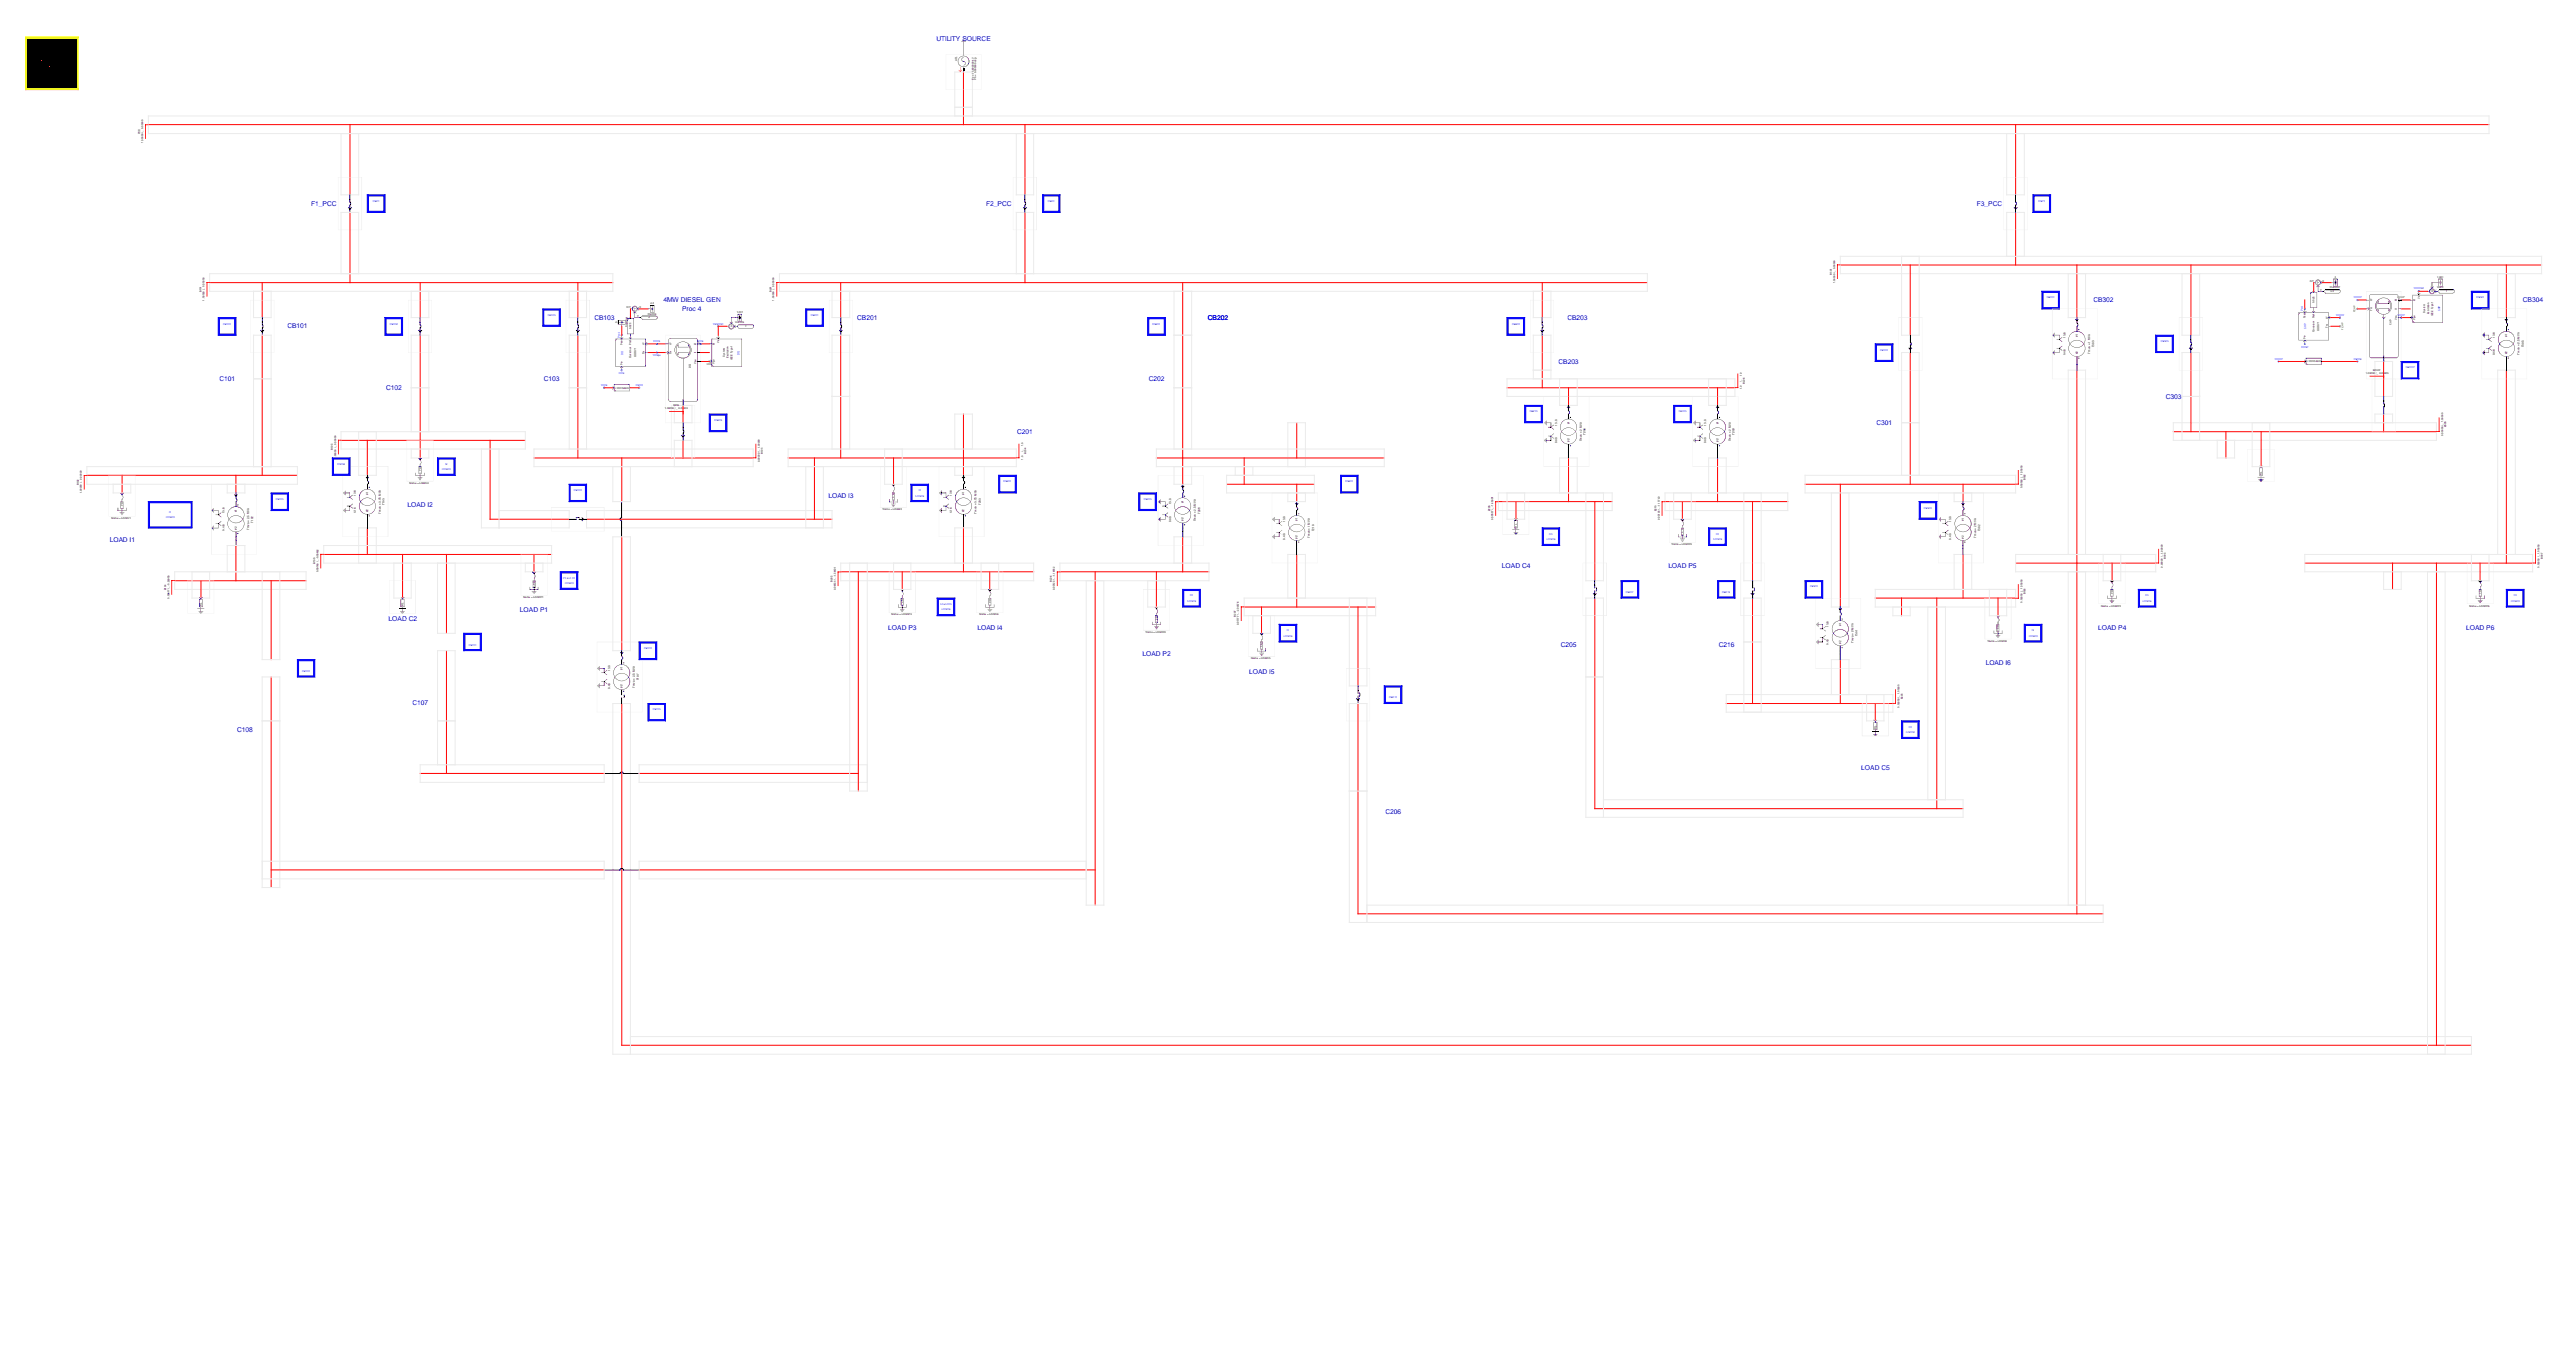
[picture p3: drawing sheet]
<svg xmlns="http://www.w3.org/2000/svg" width="390mm" height="204mm" viewBox="0 0 390 204" stroke-linecap="round" stroke-linejoin="round" font-family="sans-serif">
<defs><g id="words">
<g font-size="1" fill="#00f">
<text x="141.8" y="6.2">UTILITY SOURCE</text>
<text x="47.1" y="31.1">F1_PCC</text>
<text x="149.3" y="31.1">F2_PCC</text>
<text x="299.3" y="31.1">F3_PCC</text>
<text x="100.4" y="45.7">4MW DIESEL GEN</text>
<text x="103.3" y="47.1">Proc 4</text>
<text x="316.9" y="45.7">CB302</text>
<text x="382" y="45.7">CB304</text>
<text x="43.5" y="49.7">CB101</text>
<text x="90" y="48.4">CB103</text>
<text x="129.8" y="48.4">CB201</text>
<text x="182.9" y="48.4">CB202</text>
<text x="237.3" y="48.4">CB203</text>
<text x="33.2" y="57.7">C101</text>
<text x="58.5" y="59">C102</text>
<text x="82.3" y="57.7">C103</text>
<text x="173.9" y="57.7">C202</text>
<text x="236" y="55.1">CB203</text>
<text x="154" y="65.6">C201</text>
<text x="284.1" y="64.3">C301</text>
<text x="327.9" y="60.4">C303</text>
<text x="61.7" y="76.7">LOAD I2</text>
<text x="125.4" y="75.4">LOAD I3</text>
<text x="16.6" y="82">LOAD I1</text>
<text x="227.4" y="86">LOAD C4</text>
<text x="252.6" y="86">LOAD P5</text>
<text x="58.8" y="94">LOAD C2</text>
<text x="78.7" y="92.7">LOAD P1</text>
<text x="134.5" y="95.3">LOAD P3</text>
<text x="148" y="95.3">LOAD I4</text>
<text x="317.7" y="95.3">LOAD P4</text>
<text x="373.4" y="95.3">LOAD P6</text>
<text x="173" y="99.3">LOAD P2</text>
<text x="189.1" y="102">LOAD I5</text>
<text x="236.3" y="98">C205</text>
<text x="260.2" y="98">C216</text>
<text x="300.6" y="100.6">LOAD I6</text>
<text x="62.4" y="106.8">C107</text>
<text x="35.9" y="110.8">C108</text>
<text x="281.8" y="116.6">LOAD C5</text>
<text x="209.7" y="123.2">C206</text>
</g>
<g font-size=".4" fill="#ff0">
<text x="6" y="9.3">Metering and Controls</text>
<text x="7.4" y="10.1">Block</text>
</g>
<g font-size=".4">
<text x="144.9" y="9.3" transform="rotate(-90 144.9 9.3)">UTL</text>
<text x="147.4" y="12.1" transform="rotate(-90 147.4 12.1)">Es = 13.800000 kV</text>
<text x="147.8" y="12" transform="rotate(-90 147.8 12)">Ph = 0.000000 deg</text>
<text x="21.2" y="20.3" transform="rotate(-90 21.2 20.3)">PCC</text>
<text x="21.7" y="21.6" transform="rotate(-90 21.7 21.6)">1.00000 /_ 0.00000</text>
<text x="277.4" y="41.6" transform="rotate(-90 277.4 41.6)">B301</text>
<text x="30.5" y="44.2" transform="rotate(-90 30.5 44.2)">B101</text>
<text x="31" y="45.5" transform="rotate(-90 31 45.5)">1.00000 /_ 0.00000</text>
<text x="94.9" y="46.7">X/Y</text>
<text x="96.5" y="48">Y</text>
<text x="96.8" y="46.7">X</text>
<text x="98.1" y="47.6">PrefDG</text>
<text x="98.5" y="46">2.5</text>
<text x="111.5" y="47.4">1.001</text>
<text x="116.8" y="44.2" transform="rotate(-90 116.8 44.2)">B201</text>
<text x="117.2" y="45.5" transform="rotate(-90 117.2 45.5)">1.00000 /_ 0.00000</text>
<text x="277.8" y="42.9" transform="rotate(-90 277.8 42.9)">1.00000 /_ 0.00000</text>
<text x="349.7" y="42.7">X/Y</text>
<text x="350.4" y="45.9" transform="rotate(-90 350.4 45.9)">0.025</text>
<text x="351.3" y="44">Y</text>
<text x="351.7" y="42.7">X</text>
<text x="352.8" y="43.6">PrefCHP</text>
<text x="352.8" y="44.2">3.5</text>
<text x="353.5" y="42.1">2</text>
<text x="359.1" y="47" transform="rotate(-90 359.1 47)">Tm</text>
<text x="359.1" y="45.6" transform="rotate(-90 359.1 45.6)">W</text>
<text x="362.9" y="46.9" transform="rotate(-90 362.9 46.9)">If</text>
<text x="362.9" y="45.6" transform="rotate(-90 362.9 45.6)">Ef</text>
<text x="365.7" y="45.6" transform="rotate(-90 365.7 45.6)">Ef</text>
<text x="366.3" y="45.3" transform="rotate(-90 366.3 45.3)">Vs</text>
<text x="367.2" y="47.4" transform="rotate(-90 367.2 47.4)">System</text>
<text x="367.8" y="47.6" transform="rotate(-90 367.8 47.6)">Excitation</text>
<text x="368.1" y="44.3">X</text>
<text x="368.4" y="47.9" transform="rotate(-90 368.4 47.9)">IEEE Type 1</text>
<text x="369" y="42.1">1.001</text>
<text x="369" y="43.6">Vref2</text>
<text x="370.3" y="44.2">1</text>
<text x="93.4" y="48.9" transform="rotate(-90 93.4 48.9)">0</text>
<text x="94.3" y="52.2" transform="rotate(-90 94.3 52.2)">Pset</text>
<text x="95" y="49.5" transform="rotate(-90 95 49.5)">PmwSet</text>
<text x="95.6" y="52.2" transform="rotate(-90 95.6 52.2)">Pref</text>
<text x="95.6" y="49.9" transform="rotate(-90 95.6 49.9)">0.025</text>
<text x="97.6" y="53.6" transform="rotate(-90 97.6 53.6)">Tm</text>
<text x="97.6" y="52.2" transform="rotate(-90 97.6 52.2)">W</text>
<text x="98.2" y="48.2">4</text>
<text x="101.7" y="53.6" transform="rotate(-90 101.7 53.6)">Tm</text>
<text x="101.7" y="52.2" transform="rotate(-90 101.7 52.2)">W</text>
<text x="105.4" y="53.5" transform="rotate(-90 105.4 53.5)">If</text>
<text x="105.4" y="52.3" transform="rotate(-90 105.4 52.3)">Ef</text>
<text x="108.2" y="52.3" transform="rotate(-90 108.2 52.3)">Ef</text>
<text x="108.9" y="51.9" transform="rotate(-90 108.9 51.9)">Vs</text>
<text x="110.6" y="49.6">X</text>
<text x="111.3" y="49">VrefDG</text>
<text x="112.8" y="49.5">1</text>
<text x="312.7" y="53.8" transform="rotate(-90 312.7 53.8)">0.48</text>
<text x="312.7" y="51.2" transform="rotate(-90 312.7 51.2)">13.8</text>
<text x="314.6" y="53.6" transform="rotate(-90 314.6 53.6)">#2</text>
<text x="314.6" y="51" transform="rotate(-90 314.6 51)">#1</text>
<text x="316.4" y="53.5" transform="rotate(-90 316.4 53.5)">Tmva = 1 MVA</text>
<text x="317.1" y="52.6" transform="rotate(-90 317.1 52.6)">T303</text>
<text x="349.1" y="51.3" transform="rotate(-90 349.1 51.3)">Pe</text>
<text x="349.1" y="48.2" transform="rotate(-90 349.1 48.2)">Pset</text>
<text x="350.4" y="50.2" transform="rotate(-90 350.4 50.2)">Governor</text>
<text x="350.4" y="48.2" transform="rotate(-90 350.4 48.2)">Pref</text>
<text x="351.1" y="50.1" transform="rotate(-90 351.1 50.1)">GGOV1</text>
<text x="352.4" y="49.6" transform="rotate(-90 352.4 49.6)">Tm</text>
<text x="352.4" y="48.2" transform="rotate(-90 352.4 48.2)">W</text>
<text x="362.1" y="49.2" transform="rotate(-90 362.1 49.2)">CHP</text>
<text x="362.9" y="48.4" transform="rotate(-90 362.9 48.4)">Vpu</text>
<text x="365.7" y="48.4" transform="rotate(-90 365.7 48.4)">Vpu</text>
<text x="377.7" y="53.8" transform="rotate(-90 377.7 53.8)">0.48</text>
<text x="377.7" y="51.2" transform="rotate(-90 377.7 51.2)">13.8</text>
<text x="379.6" y="53.6" transform="rotate(-90 379.6 53.6)">#2</text>
<text x="379.6" y="51" transform="rotate(-90 379.6 51)">#1</text>
<text x="381.5" y="53.7" transform="rotate(-90 381.5 53.7)">Tmva = 2.5 MVA</text>
<text x="382.1" y="52.6" transform="rotate(-90 382.1 52.6)">T305</text>
<text x="93" y="58.8">0.159154943</text>
<text x="94.3" y="55.3" transform="rotate(-90 94.3 55.3)">Pe</text>
<text x="95.6" y="54.2" transform="rotate(-90 95.6 54.2)">Governor</text>
<text x="96.3" y="54" transform="rotate(-90 96.3 54)">GGOV1</text>
<text x="104.6" y="55.7" transform="rotate(-90 104.6 55.7)">DG</text>
<text x="105.4" y="55.1" transform="rotate(-90 105.4 55.1)">Vpu</text>
<text x="108.2" y="55.1" transform="rotate(-90 108.2 55.1)">Vpu</text>
<text x="109.7" y="54" transform="rotate(-90 109.7 54)">System</text>
<text x="110.3" y="54.2" transform="rotate(-90 110.3 54.2)">Excitation</text>
<text x="110.9" y="54.5" transform="rotate(-90 110.9 54.5)">IEEE Type 1</text>
<text x="263.7" y="59" transform="rotate(-90 263.7 59)">1.0</text>
<text x="263.7" y="57.8" transform="rotate(-90 263.7 57.8)">/_</text>
<text x="263.7" y="56.9" transform="rotate(-90 263.7 56.9)">1.0</text>
<text x="264.2" y="58.1" transform="rotate(-90 264.2 58.1)">B208</text>
<text x="349.2" y="54.8">0.159154943</text>
<text x="358.2" y="56.6">1.00000 /_ 0.00000</text>
<text x="359.3" y="56.1">BCHP</text>
<text x="100.7" y="61.9">1.00000 /_ 0.00000</text>
<text x="102" y="61.4">BDG</text>
<text x="235.7" y="64.4" transform="rotate(-90 235.7 64.4)">13.8</text>
<text x="237.6" y="64.2" transform="rotate(-90 237.6 64.2)">#1</text>
<text x="240.1" y="65.8" transform="rotate(-90 240.1 65.8)">T208</text>
<text x="258.3" y="64.4" transform="rotate(-90 258.3 64.4)">13.8</text>
<text x="260.2" y="64.2" transform="rotate(-90 260.2 64.2)">#1</text>
<text x="262.6" y="65.8" transform="rotate(-90 262.6 65.8)">T209</text>
<text x="369.9" y="66" transform="rotate(-90 369.9 66)">0.00000 /_ 1.00000</text>
<text x="370.4" y="64.7" transform="rotate(-90 370.4 64.7)">B306</text>
<text x="50.4" y="68.1" transform="rotate(-90 50.4 68.1)">B105</text>
<text x="50.9" y="69.4" transform="rotate(-90 50.9 69.4)">1.00000 /_ 0.00000</text>
<text x="63.5" y="71">R</text>
<text x="63.5" y="71.4">L</text>
<text x="63.6" y="71.7">-</text>
<text x="115.1" y="70" transform="rotate(-90 115.1 70)">0.00000 /_ 1.00000</text>
<text x="115.5" y="68.7" transform="rotate(-90 115.5 68.7)">B103</text>
<text x="154.9" y="69.6" transform="rotate(-90 154.9 69.6)">1.0</text>
<text x="154.9" y="68.4" transform="rotate(-90 154.9 68.4)">/_</text>
<text x="154.9" y="67.5" transform="rotate(-90 154.9 67.5)">1.0</text>
<text x="155.4" y="68.7" transform="rotate(-90 155.4 68.7)">B204</text>
<text x="235.7" y="67.1" transform="rotate(-90 235.7 67.1)">0.48</text>
<text x="237.6" y="66.9" transform="rotate(-90 237.6 66.9)">#2</text>
<text x="239.5" y="66.8" transform="rotate(-90 239.5 66.8)">Tmva = 2 MVA</text>
<text x="258.3" y="67.1" transform="rotate(-90 258.3 67.1)">0.48</text>
<text x="260.2" y="66.9" transform="rotate(-90 260.2 66.9)">#2</text>
<text x="262" y="66.8" transform="rotate(-90 262 66.8)">Tmva = 2 MVA</text>
<text x="342.4" y="71.9" transform="rotate(-90 342.4 71.9)">RL</text>
<text x="11.9" y="73.4" transform="rotate(-90 11.9 73.4)">B102</text>
<text x="12.4" y="74.7" transform="rotate(-90 12.4 74.7)">1.00000 /_ 0.00000</text>
<text x="18.4" y="76.3">R</text>
<text x="18.4" y="76.7">L</text>
<text x="18.4" y="77">-</text>
<text x="34" y="77.7" transform="rotate(-90 34 77.7)">13.8</text>
<text x="35.8" y="77.5" transform="rotate(-90 35.8 77.5)">#1</text>
<text x="53.9" y="77.7" transform="rotate(-90 53.9 77.7)">4.16</text>
<text x="53.9" y="75" transform="rotate(-90 53.9 75)">13.8</text>
<text x="55.7" y="77.5" transform="rotate(-90 55.7 77.5)">#2</text>
<text x="55.7" y="74.9" transform="rotate(-90 55.7 74.9)">#1</text>
<text x="57.6" y="77.8" transform="rotate(-90 57.6 77.8)">Tmva = 3.75 MVA</text>
<text x="58.2" y="76.4" transform="rotate(-90 58.2 76.4)">T103</text>
<text x="62" y="73.3">Name = LOADI2</text>
<text x="133.7" y="77.2">Name = LOADI3</text>
<text x="135.2" y="75">R</text>
<text x="135.2" y="75.3">L</text>
<text x="135.2" y="75.7">-</text>
<text x="144.1" y="77.7" transform="rotate(-90 144.1 77.7)">4.16</text>
<text x="144.1" y="75" transform="rotate(-90 144.1 75)">13.8</text>
<text x="146" y="77.5" transform="rotate(-90 146 77.5)">#2</text>
<text x="146" y="74.9" transform="rotate(-90 146 74.9)">#1</text>
<text x="147.9" y="77.8" transform="rotate(-90 147.9 77.8)">Tmva = 3.75 MVA</text>
<text x="148.5" y="76.4" transform="rotate(-90 148.5 76.4)">T203</text>
<text x="177.3" y="76.4" transform="rotate(-90 177.3 76.4)">13.8</text>
<text x="179.2" y="76.2" transform="rotate(-90 179.2 76.2)">#1</text>
<text x="181.7" y="77.8" transform="rotate(-90 181.7 77.8)">T206</text>
<text x="225.6" y="77.4" transform="rotate(-90 225.6 77.4)">B209</text>
<text x="250.8" y="77.4" transform="rotate(-90 250.8 77.4)">B210</text>
<text x="306.2" y="73.9" transform="rotate(-90 306.2 73.9)">0.00000 /_ 1.00000</text>
<text x="306.7" y="72.7" transform="rotate(-90 306.7 72.7)">B302</text>
<text x="16.9" y="78.6">Name = LOADI1</text>
<text x="34" y="80.3" transform="rotate(-90 34 80.3)">0.48</text>
<text x="35.8" y="80.2" transform="rotate(-90 35.8 80.2)">#2</text>
<text x="37.7" y="80.2" transform="rotate(-90 37.7 80.2)">Tmva = 2.5 MVA</text>
<text x="38.3" y="79.1" transform="rotate(-90 38.3 79.1)">T102</text>
<text x="177.3" y="79" transform="rotate(-90 177.3 79)">0.48</text>
<text x="179.2" y="78.9" transform="rotate(-90 179.2 78.9)">#2</text>
<text x="181" y="78.9" transform="rotate(-90 181 78.9)">Tmva = 2.5 MVA</text>
<text x="194.6" y="81.7" transform="rotate(-90 194.6 81.7)">0.48</text>
<text x="194.6" y="79" transform="rotate(-90 194.6 79)">13.8</text>
<text x="196.5" y="81.5" transform="rotate(-90 196.5 81.5)">#2</text>
<text x="196.5" y="78.9" transform="rotate(-90 196.5 78.9)">#1</text>
<text x="198.3" y="81.4" transform="rotate(-90 198.3 81.4)">Tmva = 1 MVA</text>
<text x="199" y="80.4" transform="rotate(-90 199 80.4)">T210</text>
<text x="226" y="78.7" transform="rotate(-90 226 78.7)">0.98887 /_ -1.46991</text>
<text x="229.6" y="79.9" transform="rotate(-90 229.6 79.9)">R L</text>
<text x="251.3" y="78.7" transform="rotate(-90 251.3 78.7)">0.99103 /_ -1.17740</text>
<text x="253.1" y="82.5">Name = LOADP5</text>
<text x="254.6" y="80.3">R</text>
<text x="254.6" y="80.6">L</text>
<text x="254.7" y="81">-</text>
<text x="295.4" y="81.7" transform="rotate(-90 295.4 81.7)">0.48</text>
<text x="295.4" y="79" transform="rotate(-90 295.4 79)">13.8</text>
<text x="297.3" y="81.5" transform="rotate(-90 297.3 81.5)">#2</text>
<text x="297.3" y="78.9" transform="rotate(-90 297.3 78.9)">#1</text>
<text x="299.2" y="81.4" transform="rotate(-90 299.2 81.4)">Tmva = 2 MVA</text>
<text x="299.8" y="80.4" transform="rotate(-90 299.8 80.4)">T302</text>
<text x="25.2" y="89.4" transform="rotate(-90 25.2 89.4)">B104</text>
<text x="47.7" y="85.4" transform="rotate(-90 47.7 85.4)">B106</text>
<text x="48.2" y="86.6" transform="rotate(-90 48.2 86.6)">0.99746 /_ -0.36802</text>
<text x="80.7" y="88.2">R</text>
<text x="80.8" y="88.6">L</text>
<text x="80.8" y="88.9">-</text>
<text x="126.1" y="88" transform="rotate(-90 126.1 88)">B205</text>
<text x="126.5" y="89.3" transform="rotate(-90 126.5 89.3)">0.98533 /_ -1.58401</text>
<text x="159.2" y="88" transform="rotate(-90 159.2 88)">B206</text>
<text x="159.7" y="89.3" transform="rotate(-90 159.7 89.3)">0.99125 /_ -1.16982</text>
<text x="306.7" y="89.9" transform="rotate(-90 306.7 89.9)">B304</text>
<text x="319.6" y="89.6">R</text>
<text x="319.7" y="89.9">L</text>
<text x="327.4" y="85.9" transform="rotate(-90 327.4 85.9)">0.00000 /_ 1.00000</text>
<text x="327.9" y="84.6" transform="rotate(-90 327.9 84.6)">B305</text>
<text x="375.4" y="89.6">R</text>
<text x="375.4" y="89.9">L</text>
<text x="384.5" y="85.9" transform="rotate(-90 384.5 85.9)">0.00000 /_ 1.00000</text>
<text x="385" y="84.6" transform="rotate(-90 385 84.6)">B307</text>
<text x="25.6" y="90.6" transform="rotate(-90 25.6 90.6)">0.99617 /_ -0.54993</text>
<text x="30.6" y="91.8" transform="rotate(-90 30.6 91.8)">R L</text>
<text x="61.1" y="91.8" transform="rotate(-90 61.1 91.8)">R L</text>
<text x="79.2" y="90.5">Name = LOADP1</text>
<text x="135" y="93.2">Name = LOADP3</text>
<text x="136.5" y="90.9">R</text>
<text x="136.5" y="91.3">L</text>
<text x="136.6" y="91.6">-</text>
<text x="148.3" y="93.2">Name = LOADI4</text>
<text x="149.8" y="90.9">R</text>
<text x="149.8" y="91.3">L</text>
<text x="149.8" y="91.6">-</text>
<text x="173.5" y="95.8">Name = LOADP2</text>
<text x="175" y="93.6">R</text>
<text x="175" y="93.9">L</text>
<text x="175" y="94.2">-</text>
<text x="187.1" y="93.3" transform="rotate(-90 187.1 93.3)">B207</text>
<text x="187.6" y="94.6" transform="rotate(-90 187.6 94.6)">0.97777 /_ -2.94576</text>
<text x="276.8" y="94.9" transform="rotate(-90 276.8 94.9)">13.8</text>
<text x="278.8" y="94.8" transform="rotate(-90 278.8 94.8)">#1</text>
<text x="302.4" y="94.9">R</text>
<text x="302.4" y="95.2">L</text>
<text x="302.5" y="95.6">-</text>
<text x="306.2" y="91.2" transform="rotate(-90 306.2 91.2)">0.00000 /_ 1.00000</text>
<text x="318.1" y="91.8">Name = LOADP4</text>
<text x="319.7" y="90.2">-</text>
<text x="373.9" y="91.8">Name = LOADP6</text>
<text x="375.4" y="90.2">-</text>
<text x="92.4" y="101.6" transform="rotate(-90 92.4 101.6)">13.8</text>
<text x="94.3" y="101.4" transform="rotate(-90 94.3 101.4)">#1</text>
<text x="189.4" y="99.8">Name = LOADI5</text>
<text x="190.9" y="97.6">R</text>
<text x="190.9" y="97.9">L</text>
<text x="191" y="98.2">-</text>
<text x="276.8" y="97.6" transform="rotate(-90 276.8 97.6)">0.48</text>
<text x="278.8" y="97.4" transform="rotate(-90 278.8 97.4)">#2</text>
<text x="280.6" y="97.4" transform="rotate(-90 280.6 97.4)">Tmva = 2 MVA</text>
<text x="281.2" y="96.3" transform="rotate(-90 281.2 96.3)">T301</text>
<text x="300.9" y="97.1">Name = LOADI6</text>
<text x="92.4" y="104.3" transform="rotate(-90 92.4 104.3)">0.48</text>
<text x="94.3" y="104.1" transform="rotate(-90 94.3 104.1)">#2</text>
<text x="96.1" y="104.2" transform="rotate(-90 96.1 104.2)">Tmva = 2.5 MVA</text>
<text x="96.7" y="103" transform="rotate(-90 96.7 103)">T107</text>
<text x="287.6" y="107.1" transform="rotate(-90 287.6 107.1)">0.00000 /_ 1.00000</text>
<text x="288.1" y="105.9" transform="rotate(-90 288.1 105.9)">B303</text>
<text x="284" y="110.4" transform="rotate(-90 284 110.4)">R L</text>
</g>
<g font-size=".4" fill="#00f">
<text x="56.5" y="30.5">CBF1</text>
<text x="158.7" y="30.5">CBF2</text>
<text x="308.6" y="30.5">CBF3</text>
<text x="82.9" y="47.8">CB103</text>
<text x="122.8" y="47.8">CB201</text>
<text x="309.9" y="45.1">CB302</text>
<text x="348.6" y="47.1" transform="rotate(-90 348.6 47.1)">Pset</text>
<text x="353.7" y="47.8">WCHP</text>
<text x="356.4" y="45.1">WCHP</text>
<text x="363" y="47.8">VCHP</text>
<text x="365.5" y="43.8">VREFG2</text>
<text x="369.4" y="47.1" transform="rotate(-90 369.4 47.1)">CHP</text>
<text x="374.9" y="45.1">CB304</text>
<text x="33.8" y="49.1">CB101</text>
<text x="59" y="49.1">CB102</text>
<text x="93.8" y="51.1" transform="rotate(-90 93.8 51.1)">Pset</text>
<text x="94.3" y="53.7" transform="rotate(-90 94.3 53.7)">DG</text>
<text x="98.8" y="53.9">TDGpu</text>
<text x="99" y="51.8">WDG</text>
<text x="105.7" y="51.8">EDG</text>
<text x="108" y="49.1">VREFG1</text>
<text x="112" y="53.7" transform="rotate(-90 112 53.7)">DG</text>
<text x="174.5" y="49.1">CB202</text>
<text x="228.9" y="49.1">CB203</text>
<text x="284.7" y="53.1">CB301</text>
<text x="327.1" y="51.8">CB303</text>
<text x="348.4" y="52.6">PCHP</text>
<text x="349.2" y="49.8" transform="rotate(-90 349.2 49.8)">CHP</text>
<text x="91" y="58.4">WDG</text>
<text x="93.7" y="56.6">PDG</text>
<text x="96.3" y="58.4">FB103</text>
<text x="344.4" y="54.4">WCHP</text>
<text x="356.4" y="54.4">FB306</text>
<text x="364.2" y="55.7">CBCHP</text>
<text x="108.2" y="63.7">CBDG</text>
<text x="231.6" y="62.4">CB214</text>
<text x="254.2" y="62.4">CB215</text>
<text x="51.1" y="70.3">CB106</text>
<text x="67" y="71.2">LOADS</text>
<text x="67.4" y="70.3">I2</text>
<text x="25.6" y="77.7">I1</text>
<text x="41.8" y="75.7">CB105</text>
<text x="86.9" y="74.3">CB108</text>
<text x="138.6" y="75.2">LOADS</text>
<text x="139.1" y="74.3">I3</text>
<text x="151.9" y="73">CB207</text>
<text x="173.2" y="75.7">CB209</text>
<text x="203.7" y="73">CB210</text>
<text x="291.3" y="77">CB306</text>
<text x="25.1" y="78.5">LOADS</text>
<text x="234.2" y="81.8">LOADS</text>
<text x="234.6" y="81">C4</text>
<text x="259.4" y="81.8">LOADS</text>
<text x="259.8" y="81">P5</text>
<text x="85.2" y="87.6">P1 and C1</text>
<text x="85.5" y="88.4">LOADS</text>
<text x="246.2" y="89.8">CB217</text>
<text x="260.8" y="89.8">CB216</text>
<text x="274.1" y="88.9">CB305</text>
<text x="142.4" y="91.6">I4 and P3</text>
<text x="142.6" y="92.4">LOADS</text>
<text x="179.8" y="91.1">LOADS</text>
<text x="180.2" y="90.2">P2</text>
<text x="194.8" y="95.6">I5</text>
<text x="307.6" y="95.6">I6</text>
<text x="324.4" y="91.1">LOADS</text>
<text x="324.9" y="90.2">P4</text>
<text x="380.2" y="91.1">LOADS</text>
<text x="380.6" y="90.2">P6</text>
<text x="45.8" y="101.7">CB109</text>
<text x="71" y="97.7">CB111</text>
<text x="97.5" y="98.2">CB112</text>
<text x="194.4" y="96.4">LOADS</text>
<text x="307.2" y="96.4">LOADS</text>
<text x="98.8" y="107.5">CB113</text>
<text x="210.3" y="105.7">CB213</text>
<text x="288.6" y="111">LOADS</text>
<text x="289" y="110.2">C5</text>
</g>
<g font-size=".4" fill="#00b200">
<text x="356.6" y="47.2" transform="rotate(-90 356.6 47.2)">TCHP</text>
<text x="363" y="45.1">ECHP</text>
<text x="354.8" y="49.9" transform="rotate(-90 354.8 49.9)">TCHP</text>
<text x="107" y="55.3">VDG</text>
</g>
</g></defs>
<path d="M22.5 18.9h354.3M118 42.8h131.4M160.5 86.6h22.5M368.9 85.2v73M94.1 106.5v51.7h280.1" fill="none" stroke="#f00" stroke-width=".15"/>
<path d="M22.5 17.6h354.3v2.6h-354.3zM118 41.4h131.4v2.7h-131.4zM160.5 85.2h22.5v2.7h-22.5zM95.4 156.9h278.8v2.7h-281.4v-53.1h2.6v53.1M367.5 159.6v-73h2.7v73" fill="none" stroke="#ebebeb" stroke-width=".15"/>
<path d="M22 18.8v2.2h.1v-2.2zM22 18.8v.1h.5v-.1z" fill="#f00"/>
<path d="M39.7 42.8v5.3" fill="none" stroke="#f00" stroke-width=".15"/>
<path d="M38.4 44.1h2.7v4h-2.7z" fill="none" stroke="#ebebeb" stroke-width=".15"/>
<path d="M37.9 45.4h3.6l-3.6 .1v7.9h3.6v-8v8h-3.6z" fill="#ebebeb"/>
<g fill="#000">
<path d="M39.7 49.1h.1l.1 .2-.1 .4-.1-.1 .1-.2z"/>
<path d="M39.7 48v.8h.1v-.8zM39.7 48.7v.6h.1v-.6zM39.7 49.6v1.2h.1v-1.2z"/>
<path d="M39.9 49.9l-.3 .3 .1 .1 .3-.3zM39.5 49.9l-.1 .1 .3 .3 .1-.1z"/>
</g>
<path d="M39.7 50.7v6.6" fill="none" stroke="#f00" stroke-width=".15"/>
<path d="M38.4 50.7h2.7v6.6h-2.7z" fill="none" stroke="#ebebeb" stroke-width=".15"/>
<path d="M33.1 48.2h2.5v2.5h-2.5z" fill="#fff"/>
<path d="M33.1 48.1h2.6v2.6h-2.6zM33.1 48.2h2.5v2.5h-2.5zM33.2 48.2h2.3v2.4h-2.3z" fill="none" stroke="#00f" stroke-width=".15"/>
<path d="M39.7 57.3v14.7M13.2 72h31.8" fill="none" stroke="#f00" stroke-width=".15"/>
<path d="M13.2 70.6h31.8v2.7h-31.8zM38.4 70.6v-13.3h2.7v13.3" fill="none" stroke="#ebebeb" stroke-width=".15"/>
<path d="M12.7 71.9v2.2h.1v-2.2zM12.7 71.9v.1h.5v-.1z" fill="#f00"/>
<path d="M145.9 16.2v2.7M35.7 72v2.6" fill="none" stroke="#f00" stroke-width=".15"/>
<path d="M144.6 16.2h2.6v1.4h-2.6zM34.4 73.3h2.7v1.3h-2.7z" fill="none" stroke="#ebebeb" stroke-width=".15"/>
<path d="M31.9 73.3h7h-6.9v10.6h6.9v-10.6v10.6h-7z" fill="#ebebeb"/>
<g fill="#000">
<path d="M35.7 75.5l.1-.1a.34 .34 0 0 1 0 .6zM35.7 81.2h.1v.6h-.1z"/>
<path d="M32.6 77.9l.5 .1zM33.1 77.9l.4-.3zM33.1 77.9l.4 .4zM33.1 77.2v.8zM32.3 76.9l.1 .7zM32.2 77v.5zM32.1 77.2v.2h.1v-.2zM32.4 77.2l.7 .1z"/>
<path d="M35.7 75.9v.8h.1v-.8zM35.7 80.5v.8h.1v-.8zM35.7 74.5v1h.1v-1zM35.7 81.7v1h.1v-1z"/>
<path d="M34.5 77.9a1.22 1.22 0 0 1 2.4 0 1.22 1.22 0 0 1-2.4 0zM34.5 77.9a1.27 1.27 0 0 0 2.5 0 1.27 1.27 0 0 0-2.5 0z"/>
<path d="M35.9 74.8l-.3 .3 .1 .1 .3-.3zM35.5 74.8v.1l.2 .3 .1-.1z"/>
<path d="M32.3 79.6l.1 .7zM32.2 79.7v.5zM32.1 79.8v.2h.1v-.2zM32.6 79.2l.5 .1zM33.1 79.2l.4 .4zM33.1 79.2v.1l.4-.4zM33.1 79.2v.8zM32.3 79.9l.8 .1z"/>
<path d="M34.5 79.3a1.23 1.23 0 0 1 2.4 0 1.23 1.23 0 0 1-2.4 0zM34.4 79.3a1.3 1.3 0 0 0 2.6 0 1.3 1.3 0 0 0-2.6 0z"/>
<circle cx="36" cy="76.4" r=".08"/>
<circle cx="36" cy="80.8" r=".08"/>
</g>
<path d="M26.4 87.9h19.9M35.7 82.6v5.3" fill="none" stroke="#f00" stroke-width=".15"/>
<path d="M26.4 86.6h19.9v2.6h-19.9zM34.4 86.6v-4h2.7v4" fill="none" stroke="#ebebeb" stroke-width=".15"/>
<path d="M25.9 87.8v2.2h.2v-2.2zM25.9 87.8v.2h.6v-.2z" fill="#f00"/>
<path d="M41.1 74.7h2.5v2.5h-2.5z" fill="#fff"/>
<path d="M41.1 74.6h2.6v2.7h-2.6zM41.1 74.7h2.5v2.5h-2.5zM41.2 74.8h2.3v2.3h-2.3z" fill="none" stroke="#00f" stroke-width=".15"/>
<path d="M80.8 69.3h33.2" fill="none" stroke="#f00" stroke-width=".15"/>
<path d="M80.8 68h33.2v2.6h-33.2z" fill="none" stroke="#ebebeb" stroke-width=".15"/>
<path d="M114.4 67.2v2.2h.1v-2.2zM113.9 69.2v.2h.6v-.2z" fill="#f00"/>
<path d="M63.6 42.8v5.3M63.6 50.7v18.6M51.6 66.7h27.9" fill="none" stroke="#f00" stroke-width=".15"/>
<path d="M62.3 44.1h2.6v4h-2.6zM62.3 58.7h2.6M51.6 65.3h27.9v2.7h-27.9zM62.3 65.3v-14.6h2.6v14.6M62.3 68v1.3h2.6v-1.3" fill="none" stroke="#ebebeb" stroke-width=".15"/>
<path d="M66.3 69.4h2.5v2.5h-2.5z" fill="#fff"/>
<path d="M66.2 69.3h2.7v2.7h-2.7zM66.3 69.4h2.5v2.5h-2.5zM66.4 69.5h2.3v2.3h-2.3z" fill="none" stroke="#00f" stroke-width=".15"/>
<path d="M51.2 66.6v2.2h.1v-2.2zM51.2 66.6v.1h.5v-.1z" fill="#f00"/>
<path d="M55.6 66.7v5.3M55.6 79.9v4" fill="none" stroke="#f00" stroke-width=".15"/>
<path d="M54.3 65.3h2.7v6.7h-2.7zM54.3 79.9h2.7v5.3h-2.7z" fill="none" stroke="#ebebeb" stroke-width=".15"/>
<path d="M51.9 70.6h6.9v.1h-6.9v10.6h6.8v-10.7h.1v10.7h-6.9z" fill="#ebebeb"/>
<g fill="#000">
<path d="M55.6 78.6h.1v.5h-.1zM55.7 72.9v-.1a.3 .3 0 0 1 0 .5zM55.9 73.7h.1v.1h-.1z"/>
<path d="M52.3 76.9v.7zM52.1 77l.1 .5zM52 77.2l.1 .2zM52.5 76.6v.1h.5v-.1zM53 76.6l-.1 .1 .5 .3zM52.9 76.6l.5-.4zM52.9 76.6l.1 .7zM52.3 77.2l.7 .1z"/>
<path d="M52.5 75.3h.5zM52.9 75.3h.1l.4-.4zM52.9 75.3l.5 .3zM52.9 74.6l.1 .7zM52.3 74.3v.7zM52.1 74.4l.1 .5zM52 74.5l.1 .2zM52.3 74.6v.1h.7v-.1z"/>
<path d="M55.6 73.2v.9h.1v-.9zM55.6 77.8v.9h.1v-.9zM55.6 71.9v.9h.1v-.9zM55.6 79v1h.1v-1z"/>
<path d="M54.4 75.3a1.25 1.25 0 0 1 2.5 0 1.25 1.25 0 0 1-2.5 0zM54.3 75.3a1.3 1.3 0 0 0 2.6 0 1.3 1.3 0 0 0-2.6 0z"/>
<path d="M54.4 76.6a1.25 1.25 0 0 1 2.5 0 1.25 1.25 0 0 1-2.5 0zM54.4 76.6a1.27 1.27 0 0 0 2.5 0 1.27 1.27 0 0 0-2.5 0z"/>
<path d="M55.8 72.2l-.3 .2 .1 .1 .3-.3zM55.4 72.2l.2 .3 .1-.1-.2-.2z"/>
<circle cx="55.9" cy="78.1" r=".08"/>
</g>
<path d="M50.4 69.4h2.5v2.5h-2.5z" fill="#fff"/>
<path d="M50.3 69.3h2.7v2.7h-2.7zM50.4 69.4h2.5v2.5h-2.5zM50.5 69.5h2.3v2.3h-2.3z" fill="none" stroke="#00f" stroke-width=".15"/>
<path d="M49 83.9h34.5" fill="none" stroke="#f00" stroke-width=".15"/>
<path d="M49 82.6h34.5v2.6h-34.5z" fill="none" stroke="#ebebeb" stroke-width=".15"/>
<path d="M48.5 83.8v2.2h.1v-2.2zM48.5 83.8v.2h.6v-.2z" fill="#f00"/>
<path d="M155.2 18.9v10.6M155.2 32.2v10.6" fill="none" stroke="#f00" stroke-width=".15"/>
<path d="M153.9 20.2h2.6v9.3h-2.6zM153.9 32.2h2.6v9.2h-2.6z" fill="none" stroke="#ebebeb" stroke-width=".15"/>
<path d="M117.5 42.7v2.2h.2v-2.2zM117.5 42.7v.1h.6v-.1z" fill="#f00"/>
<path d="M122.1 46.8h2.5v2.5h-2.5z" fill="#fff"/>
<path d="M122 46.8h2.7v2.6h-2.7zM122.1 46.8h2.5v2.5h-2.5zM122.2 46.9h2.3v2.3h-2.3z" fill="none" stroke="#00f" stroke-width=".15"/>
<path d="M119.3 69.3h34.6M145.9 69.3v2.7" fill="none" stroke="#f00" stroke-width=".15"/>
<path d="M119.3 68h34.6v2.6h-34.6zM144.6 70.6v1.4h2.6v-1.4" fill="none" stroke="#ebebeb" stroke-width=".15"/>
<path d="M142.1 70.6h6.9v.1l-6.9-.1v10.7h6.9v-10.7v10.7h-6.9z" fill="#ebebeb"/>
<g fill="#000">
<path d="M145.8 78.6h.2v.5h-.2zM146 72.8a.3 .3 0 0 1 0 .5l-.1-.1zM146.1 73.7h.1v.1h-.1z"/>
<path d="M142.5 76.9v.7h.1v-.7zM142.4 77v.5zM142.3 77.2v.2zM142.8 76.6v.1h.4v-.1zM143.2 76.6l.5 .4zM143.2 76.6l.5-.4zM143.2 76.6v.7zM142.5 77.2l.7 .1z"/>
<path d="M142.8 75.3h.4zM143.2 75.3l.5-.4zM143.2 75.3l.5 .3zM143.2 74.6v.7zM142.5 74.3v.7h.1v-.7zM142.4 74.4v.5zM142.3 74.5v.2zM142.5 74.6v.1h.7v-.1z"/>
<path d="M145.8 73.2v.9h.2v-.9zM145.8 77.8v.9h.2v-.9zM145.8 71.9v.9h.2v-.9zM145.8 79v1h.2v-1z"/>
<path d="M144.7 75.3a1.22 1.22 0 0 1 2.4 0 1.22 1.22 0 0 1-2.4 0zM144.6 75.3a1.27 1.27 0 0 0 2.5 0 1.27 1.27 0 0 0-2.5 0z"/>
<path d="M144.7 76.6a1.22 1.22 0 0 1 2.4 0 1.22 1.22 0 0 1-2.4 0zM144.6 76.6a1.27 1.27 0 0 0 2.5 0 1.27 1.27 0 0 0-2.5 0z"/>
<path d="M146 72.2l-.2 .2 .1 .1 .2-.3zM145.6 72.2l.3 .3 .1-.1-.3-.2z"/>
<circle cx="146.2" cy="78.1" r=".08"/>
</g>
<path d="M127.3 86.6h29.2" fill="none" stroke="#f00" stroke-width=".15"/>
<path d="M127.3 85.2h29.2v2.7h-29.2z" fill="none" stroke="#ebebeb" stroke-width=".15"/>
<path d="M126.8 86.5v2.2h.1v-2.2zM126.8 86.5v.1h.6v-.1z" fill="#f00"/>
<path d="M145.9 79.9v6.7" fill="none" stroke="#f00" stroke-width=".15"/>
<path d="M144.6 79.9h2.6v5.3h-2.6z" fill="none" stroke="#ebebeb" stroke-width=".15"/>
<path d="M151.3 72h2.5v2.5h-2.5z" fill="#fff"/>
<path d="M151.2 72h2.7v2.6h-2.7zM151.3 72h2.5v2.5h-2.5zM151.4 72.1h2.3v2.3h-2.3z" fill="none" stroke="#00f" stroke-width=".15"/>
<path d="M127.3 42.8v5.3" fill="none" stroke="#f00" stroke-width=".15"/>
<path d="M126 44.1h2.6v4h-2.6z" fill="none" stroke="#ebebeb" stroke-width=".15"/>
<path d="M125.5 45.4h3.6l-3.6 .1v7.9h3.6v-8v8h-3.6z" fill="#ebebeb"/>
<g fill="#000">
<path d="M127.3 49.1h.1a.44 .44 0 0 1 0 .6z"/>
<path d="M127.2 48v.8h.2v-.8zM127.2 48.7v.6h.2v-.6zM127.2 49.6v1.2h.2v-1.2z"/>
<path d="M127.5 50l-.3 .2 .1 .1 .3-.3zM127.1 49.9l-.1 .1 .2 .3 .2-.1z"/>
</g>
<path d="M127.3 50.7v18.6" fill="none" stroke="#f00" stroke-width=".15"/>
<path d="M126 50.7h2.6v17.3h-2.6zM126 60h2.6" fill="none" stroke="#ebebeb" stroke-width=".15"/>
<path d="M22.6 76h6.4v3.9h-6.4z" fill="#fff"/>
<path d="M22.5 75.9h6.6v4h-6.6zM22.6 76h6.4v3.9h-6.4zM22.6 76.1h6.3v3.7h-6.3z" fill="none" stroke="#00f" stroke-width=".15"/>
<path d="M87.5 42.8v5.3M87.5 50.7v18.6M74.2 66.7v11.9h12M88.8 78.6h37.2M94.1 69.3v6.6M123.3 69.3v9.3M94.1 81.3v17.2" fill="none" stroke="#f00" stroke-width=".15"/>
<path d="M86.2 50.7h2.6v17.3h-2.6zM86.2 44.1h2.6v4h-2.6zM86.2 58.7h2.6M75.6 77.3h10.6v2.6h-13.3v-11.9h2.7v11.9M88.8 77.3h37.2v2.6h-37.2zM92.8 70.6h2.6v5.3h-2.6zM122 79.9v-9.3h2.7v9.3M92.8 81.3h2.6v17.2h-2.6z" fill="none" stroke="#ebebeb" stroke-width=".15"/>
<g fill="#000">
<path d="M93.8 78.4l.4-.1v.1l-.3 .2 .1 .2h.2l-.1 .1a.3 .3 0 0 1-.2-.1 .3 .3 0 0 1-.1-.4z"/>
<path d="M94.1 78.8v2.5h.1v-2.5zM94.1 75.9v2.5h.1v-2.5z"/>
</g>
<path d="M90.4 97.1h6.9v.1h-6.9v10.6h6.8l.1-10.7v10.7h-6.9z" fill="#ebebeb"/>
<g fill="#000">
<path d="M94.1 99.4l.1-.1 .1 .2-.1 .3zM94.4 100.3l.1 .1h-.1zM94.4 104.6h.1v.1h-.1zM94.4 105.2l.1-.1 .1 .2-.1 .3z"/>
<path d="M94.1 99.8v.8h.1v-.8zM94.1 104.4v.8h.1v-.8zM94.1 98.4v1h.1v-1zM94.1 105.6v1h.1v-1z"/>
<path d="M94.3 98.7l-.2 .3 .3-.2zM94 98.7l-.1 .1 .2 .2h.1z"/>
<path d="M90.8 103.4v.8zM90.6 103.6l.1 .4zM90.5 103.7v.2zM91 103.2h.5zM91.5 103.1l.4 .4zM91.4 103.2l.5-.4zM91.4 103.2v.6h.1v-.6zM90.8 103.8h.7z"/>
<path d="M91 101.8h.5zM91.5 101.8v.1l.4-.4zM91.5 101.8l.4 .4zM91.4 101.1v.7h.1v-.7zM90.8 100.8v.7zM90.6 100.9l.1 .5zM90.5 101.1v.2zM90.8 101.1v.1h.7v-.1z"/>
<path d="M92.9 101.8a1.22 1.22 0 0 1 2.4 0 1.22 1.22 0 0 1-2.4 0zM92.9 101.8a1.27 1.27 0 0 0 2.5 0 1.27 1.27 0 0 0-2.5 0z"/>
<path d="M92.9 103.2a1.22 1.22 0 0 1 2.4 0 1.22 1.22 0 0 1-2.4 0zM92.9 103.2a1.27 1.27 0 0 0 2.5 0 1.27 1.27 0 0 0-2.5 0z"/>
</g>
<path d="M96.8 97.3h2.5v2.5h-2.5z" fill="#fff"/>
<path d="M96.8 97.2h2.6v2.6h-2.6zM96.8 97.3h2.5v2.5h-2.5zM96.9 97.4h2.4v2.3h-2.4z" fill="none" stroke="#00f" stroke-width=".15"/>
<path d="M98.2 106.5h2.5v2.5h-2.5z" fill="#fff"/>
<path d="M98.1 106.5h2.6v2.6h-2.6zM98.2 106.5h2.5v2.5h-2.5zM98.3 106.6h2.3v2.4h-2.3z" fill="none" stroke="#00f" stroke-width=".15"/>
<path d="M80.8 83.9v2.7" fill="none" stroke="#f00" stroke-width=".15"/>
<path d="M79.5 85.2h2.7v1.4h-2.7z" fill="none" stroke="#ebebeb" stroke-width=".15"/>
<path d="M84.9 86.6h2.5v2.5h-2.5z" fill="#fff"/>
<path d="M84.8 86.6h2.7v2.6h-2.7zM84.9 86.6h2.5v2.5h-2.5zM85 86.7h2.3v2.4h-2.3z" fill="none" stroke="#00f" stroke-width=".15"/>
<g fill="#000">
<path d="M93.8 116.9a.32 .32 0 0 1 .4-.1 .32 .32 0 0 1 .2 .4h-.1l-.2-.3-.1 .1-.1 .2h-.1z"/>
<path d="M91.4 117v.2h2.5v-.2zM94.3 117v.2h2.5v-.2z"/>
</g>
<path d="M67.6 83.9v12M130 86.6v33.1M63.6 117.1h27.9M67.6 109.1v8M96.8 117.1h33.2" fill="none" stroke="#f00" stroke-width=".15"/>
<path d="M66.2 85.2h2.7v10.7h-2.7zM128.6 85.2h2.7v34.5h-2.7zM63.6 115.8h27.9v2.6h-27.9zM66.2 115.8v-6.7h2.7v6.7M131.3 115.8h-34.5v2.6h34.5" fill="none" stroke="#ebebeb" stroke-width=".15"/>
<path d="M70.3 96h2.5v2.4h-2.5z" fill="#fff"/>
<path d="M70.2 95.9h2.7v2.6h-2.7zM70.3 96h2.5v2.4h-2.5zM70.4 96h2.3v2.3h-2.3z" fill="none" stroke="#00f" stroke-width=".15"/>
<path d="M160 86.5v2.2h.1v-2.2zM160 86.5v.1h.6v-.1z" fill="#f00"/>
<path d="M41.1 87.9v11.9" fill="none" stroke="#f00" stroke-width=".15"/>
<path d="M39.7 86.6h2.7v13.2h-2.7z" fill="none" stroke="#ebebeb" stroke-width=".15"/>
<path d="M45.1 99.9h2.5v2.5h-2.5z" fill="#fff"/>
<path d="M45 99.8h2.7v2.7h-2.7zM45.1 99.9h2.5v2.5h-2.5zM45.2 100h2.3v2.3h-2.3z" fill="none" stroke="#00f" stroke-width=".15"/>
<g fill="#000">
<path d="M93.8 131.5a.32 .32 0 0 1 .4-.1 .32 .32 0 0 1 .2 .4h-.1l-.2-.3-.1 .1-.1 .2h-.1z"/>
<path d="M91.4 131.6v.2h2.5v-.2zM94.3 131.6v.2h2.5v-.2z"/>
</g>
<path d="M53 18.9v10.6M165.8 86.6v50.4M41.1 109.1v25.3M41.1 131.7h50.4M96.8 131.7h69" fill="none" stroke="#f00" stroke-width=".15"/>
<path d="M51.6 20.2h2.7v9.3h-2.7zM164.5 87.9h2.6v49.1h-2.6zM39.7 109.1h2.7v25.3h-2.7zM39.7 130.4h51.8v2.6h-51.8M164.5 130.4h-67.7v2.6h67.7" fill="none" stroke="#ebebeb" stroke-width=".15"/>
<path d="M51.2 26.8h3.6l-3.6 .1v7.9h3.6l-.1-8h.1v8h-3.6z" fill="#ebebeb"/>
<g fill="#000">
<path d="M52.9 30.5h.1a.44 .44 0 0 1 0 .6z"/>
<path d="M52.9 29.4v.9h.1v-.9zM52.9 30.1v.6h.1v-.6zM52.9 31v1.2h.1v-1.2z"/>
<path d="M53.2 31.4l-.3 .2 .1 .1 .3-.3zM52.8 31.4h-.1l.3 .3 .1-.1z"/>
</g>
<path d="M55.7 29.6h2.5v2.5h-2.5z" fill="#fff"/>
<path d="M55.6 29.5h2.7v2.7h-2.7zM55.7 29.6h2.5v2.5h-2.5zM55.8 29.7h2.3v2.3h-2.3z" fill="none" stroke="#00f" stroke-width=".15"/>
<path d="M53 32.2v10.6M31.7 42.8h61.1M67.6 98.5v10.6M41.1 102.5v6.6" fill="none" stroke="#f00" stroke-width=".15"/>
<path d="M31.7 41.4h61.1v2.7h-61.1zM51.6 41.4v-9.2h2.7v9.2M66.2 98.5h2.7v10.6h-2.7zM39.7 102.5h2.7v6.6h-2.7z" fill="none" stroke="#ebebeb" stroke-width=".15"/>
<path d="M31.3 42.7v2.2h.1v-2.2zM31.3 42.7v.1h.5v-.1z" fill="#f00"/>
<path d="M179.1 58.7v10.6M179.1 81.3v5.3" fill="none" stroke="#f00" stroke-width=".15"/>
<path d="M177.7 58.7h2.7v9.3h-2.7zM177.7 81.3h2.7v3.9h-2.7z" fill="none" stroke="#ebebeb" stroke-width=".15"/>
<path d="M175.3 72h6.9h-6.9v10.6h6.9v-10.6v10.6h-6.9z" fill="#ebebeb"/>
<g fill="#000">
<path d="M179 79.9h.1v.6h-.1zM179.1 74.1l.1 .1a.29 .29 0 0 1-.1 .4v-.1z"/>
<path d="M175.7 78.3v.7zM175.5 78.4v.5h.1v-.5zM175.4 78.5v.2h.1v-.2zM176 77.9l.4 .1zM176.4 77.9l.5 .4zM176.4 77.9l.5-.3zM176.4 77.9v.7zM175.7 78.6h.7z"/>
<path d="M176 76.6v.1h.4v-.1zM176.4 76.6l.5-.3zM176.4 76.6l.5 .3zM176.4 75.9v.8zM175.7 75.6v.7zM175.5 75.7v.5h.1v-.5zM175.4 75.8v.3h.1v-.3zM175.7 75.9l.7 .1z"/>
<path d="M179 74.6v.8h.1v-.8zM179 79.1v.9h.1v-.9zM179 73.2v1h.1v-1zM179 80.4v.9h.1v-.9z"/>
<path d="M177.8 76.6a1.25 1.25 0 0 1 2.5 0 1.25 1.25 0 0 1-2.5 0zM177.8 76.6a1.27 1.27 0 0 0 2.5 0 1.27 1.27 0 0 0-2.5 0z"/>
<path d="M177.8 77.9a1.25 1.25 0 0 1 2.5 0 1.25 1.25 0 0 1-2.5 0zM177.8 77.9a1.27 1.27 0 0 0 2.5 0 1.27 1.27 0 0 0-2.5 0z"/>
<path d="M179 73.7l.1 .2 .2-.3-.1-.1zM178.9 73.5l-.1 .1 .3 .3v-.2z"/>
<circle cx="179.4" cy="79.4" r=".08"/>
<circle cx="179.4" cy="75.1" r=".08"/>
</g>
<path d="M203.1 72h2.4v2.5h-2.4z" fill="#fff"/>
<path d="M203 72h2.6v2.6h-2.6zM203.1 72h2.4v2.5h-2.4zM203.1 72.1h2.3v2.3h-2.3z" fill="none" stroke="#00f" stroke-width=".15"/>
<path d="M188.4 91.9h19.9M196.3 83.9v8" fill="none" stroke="#f00" stroke-width=".15"/>
<path d="M188.4 90.5h19.9v2.7h-19.9zM195 90.5v-6.6h2.6v6.6" fill="none" stroke="#ebebeb" stroke-width=".15"/>
<path d="M187.9 91.8v2.2h.1v-2.2zM187.9 91.8v.1h.5v-.1z" fill="#f00"/>
<path d="M179.1 89.3h2.5v2.5h-2.5z" fill="#fff"/>
<path d="M179.1 89.2h2.6v2.7h-2.6zM179.1 89.3h2.5v2.5h-2.5zM179.2 89.4h2.4v2.3h-2.4z" fill="none" stroke="#00f" stroke-width=".15"/>
<path d="M228.2 48.2h2.5v2.5h-2.5z" fill="#fff"/>
<path d="M228.2 48.1h2.6v2.6h-2.6zM228.2 48.2h2.5v2.5h-2.5zM228.3 48.2h2.4v2.4h-2.4z" fill="none" stroke="#00f" stroke-width=".15"/>
<path d="M228.2 58.7h34.5M233.5 42.8v5.3M233.5 56v2.7" fill="none" stroke="#f00" stroke-width=".15"/>
<path d="M228.2 57.3h34.5v2.7h-34.5zM232.1 44.1h2.7v4h-2.7zM232.1 57.3v-1.3h2.7v1.3" fill="none" stroke="#ebebeb" stroke-width=".15"/>
<path d="M263 56.5v2.2h.2v-2.2zM262.6 58.6v.1h.6v-.1z" fill="#f00"/>
<path d="M230.9 61.4h2.5v2.5h-2.5z" fill="#fff"/>
<path d="M230.8 61.4h2.7v2.6h-2.7zM230.9 61.4h2.5v2.5h-2.5zM231 61.5h2.3v2.3h-2.3z" fill="none" stroke="#00f" stroke-width=".15"/>
<path d="M237.5 58.7v2.7M237.5 69.3v6.6" fill="none" stroke="#f00" stroke-width=".15"/>
<path d="M236.1 57.3h2.7v4.1h-2.7zM236.1 69.3h2.7v5.3h-2.7z" fill="none" stroke="#ebebeb" stroke-width=".15"/>
<path d="M233.7 60h6.9l-6.8 .1v10.5h6.8v-10.6v10.7h-6.9z" fill="#ebebeb"/>
<g fill="#000">
<path d="M237.4 68h.1v.6h-.1zM237.5 62.3l.1-.1 .1 .2-.1 .3zM237.7 63.1h.1v.1h-.1zM237.7 67.4l.2 .1h-.2z"/>
<path d="M234.1 66.3v.7zM234 66.4v.5zM233.8 66.5l.1 .3zM234.4 66h.5zM234.8 65.9l.4 .5 .1-.1zM234.8 66l.5-.3-.1-.1zM234.8 66v.7h.1v-.7zM234.1 66.6v.1h.8v-.1z"/>
<path d="M234.4 64.6v.1h.5v-.1zM234.8 64.6v.1l.5-.4zM234.8 64.6l.5 .4zM234.8 64v.7h.1v-.7zM234.1 63.7v.7zM234 63.8v.4zM233.8 63.9l.1 .2zM234.1 64h.8z"/>
<path d="M237.4 62.6v.8h.1v-.8zM237.4 67.2v.9h.1v-.9zM237.4 61.2v1.1h.1v-1.1zM237.4 68.4v1h.1v-1z"/>
<path d="M236.3 64.7a1.23 1.23 0 0 1 2.4 0 1.23 1.23 0 0 1-2.4 0zM236.2 64.7a1.27 1.27 0 0 0 2.5 0 1.27 1.27 0 0 0-2.5 0z"/>
<path d="M236.3 66a1.23 1.23 0 0 1 2.4 0 1.23 1.23 0 0 1-2.4 0zM236.2 66a1.27 1.27 0 0 0 2.5 0 1.27 1.27 0 0 0-2.5 0z"/>
<path d="M237.6 61.5l-.2 .3 .1 .1 .2-.3zM237.3 61.5l-.1 .1 .3 .3 .1-.1z"/>
</g>
<path d="M253.5 61.4h2.5v2.5h-2.5z" fill="#fff"/>
<path d="M253.4 61.4h2.7v2.6h-2.7zM253.5 61.4h2.5v2.5h-2.5zM253.6 61.5h2.3v2.3h-2.3z" fill="none" stroke="#00f" stroke-width=".15"/>
<path d="M260 58.7v2.7M260 69.3v6.6" fill="none" stroke="#f00" stroke-width=".15"/>
<path d="M258.7 57.3h2.7v4.1h-2.7zM258.7 69.3h2.7v5.3h-2.7z" fill="none" stroke="#ebebeb" stroke-width=".15"/>
<path d="M256.3 60h6.9l-6.9 .1v10.5h6.8l.1-10.6v10.7h-6.9z" fill="#ebebeb"/>
<g fill="#000">
<path d="M260 68h.1v.6h-.1zM260 62.3l.1-.1 .2 .2-.2 .3zM260.3 63.1h.1v.1h-.1zM260.3 67.4l.1 .1h-.1z"/>
<path d="M256.7 66.3v.7zM256.5 66.4l.1 .5zM256.4 66.5v.3zM257 66h.4zM257.4 65.9l.4 .5v-.1zM257.3 66l.5-.3v-.1zM257.3 66v.7h.1v-.7zM256.7 66.6v.1h.7v-.1z"/>
<path d="M257 64.6v.1h.4v-.1zM257.4 64.6v.1l.4-.4zM257.4 64.6l.4 .4zM257.3 64v.7h.1v-.7zM256.7 63.7v.7zM256.5 63.8l.1 .4zM256.4 63.9v.2zM256.7 64h.7z"/>
<path d="M260 62.6v.8h.1v-.8zM260 67.2v.9h.1v-.9zM260 61.2v1.1h.1v-1.1zM260 68.4v1h.1v-1z"/>
<path d="M258.8 64.7a1.22 1.22 0 0 1 2.4 0 1.22 1.22 0 0 1-2.4 0zM258.8 64.7a1.27 1.27 0 0 0 2.5 0 1.27 1.27 0 0 0-2.5 0z"/>
<path d="M258.8 66a1.22 1.22 0 0 1 2.4 0 1.22 1.22 0 0 1-2.4 0zM258.8 66a1.27 1.27 0 0 0 2.5 0 1.27 1.27 0 0 0-2.5 0z"/>
<path d="M260.2 61.5l-.2 .3v.1l.3-.3zM259.9 61.5l-.1 .1 .2 .3 .1-.1z"/>
</g>
<path d="M252.1 75.9h18.6" fill="none" stroke="#f00" stroke-width=".15"/>
<path d="M252.1 74.6h18.6v2.7h-18.6z" fill="none" stroke="#ebebeb" stroke-width=".15"/>
<path d="M251.6 75.9v2.2h.1v-2.2zM251.6 75.9v.1h.5v-.1z" fill="#f00"/>
<path d="M226.9 75.9h17.2" fill="none" stroke="#f00" stroke-width=".15"/>
<path d="M226.9 74.6h17.2v2.7h-17.2z" fill="none" stroke="#ebebeb" stroke-width=".15"/>
<path d="M226.4 75.9v2.2h.1v-2.2zM226.4 75.9v.1h.5v-.1z" fill="#f00"/>
<path d="M229.5 75.9v2.7" fill="none" stroke="#f00" stroke-width=".15"/>
<path d="M228.2 74.6h2.6v4h-2.6z" fill="none" stroke="#ebebeb" stroke-width=".15"/>
<path d="M233.6 80h2.4v2.5h-2.4z" fill="#fff"/>
<path d="M233.5 79.9h2.6v2.7h-2.6zM233.6 80h2.4v2.5h-2.4zM233.7 80.1h2.3v2.3h-2.3z" fill="none" stroke="#00f" stroke-width=".15"/>
<path d="M278.6 40.1h106.2" fill="none" stroke="#f00" stroke-width=".15"/>
<path d="M278.6 38.8h106.2v2.6h-106.2z" fill="none" stroke="#ebebeb" stroke-width=".15"/>
<path d="M278.1 40v2.2h.1v-2.2zM278.1 40v.2h.6v-.2z" fill="#f00"/>
<path d="M329 65.3h39.9M331.7 60v5.3" fill="none" stroke="#f00" stroke-width=".15"/>
<path d="M329 64h39.9v2.7h-39.9zM330.4 66.7v-6.7h2.6v6.7" fill="none" stroke="#ebebeb" stroke-width=".15"/>
<path d="M369.2 63.2v2.2h.1v-2.2zM368.8 65.3v.1h.5v-.1z" fill="#f00"/>
<path d="M331.7 40.1v10.6M348.9 85.2h34.5" fill="none" stroke="#f00" stroke-width=".15"/>
<path d="M330.4 41.4h2.6v9.3h-2.6zM348.9 83.9h34.5v2.7h-34.5z" fill="none" stroke="#ebebeb" stroke-width=".15"/>
<path d="M383.8 83.1v2.2h.2v-2.2zM383.4 85.2v.1h.6v-.1z" fill="#f00"/>
<path d="M314.4 40.1v8" fill="none" stroke="#f00" stroke-width=".15"/>
<path d="M313.1 41.4h2.7v6.7h-2.7z" fill="none" stroke="#ebebeb" stroke-width=".15"/>
<path d="M309.2 44.2h2.5v2.5h-2.5z" fill="#fff"/>
<path d="M309.1 44.1h2.7v2.7h-2.7zM309.2 44.2h2.5v2.5h-2.5zM309.3 44.3h2.3v2.3h-2.3z" fill="none" stroke="#00f" stroke-width=".15"/>
<path d="M314.4 56v29.2M305.2 85.2h21.2" fill="none" stroke="#f00" stroke-width=".15"/>
<path d="M305.2 83.9h21.2v2.7h-21.2zM313.1 83.9v-27.9h2.7v27.9" fill="none" stroke="#ebebeb" stroke-width=".15"/>
<path d="M326.8 83.1v2.2h.1v-2.2zM326.3 85.2v.1h.6v-.1z" fill="#f00"/>
<path d="M323.8 89.3h2.5v2.5h-2.5z" fill="#fff"/>
<path d="M323.8 89.2h2.6v2.7h-2.6zM323.8 89.3h2.5v2.5h-2.5zM323.9 89.4h2.3v2.3h-2.3z" fill="none" stroke="#00f" stroke-width=".15"/>
<path d="M289.2 40.1v10.6M289.2 53.4v19.9M273.3 73.3h31.9" fill="none" stroke="#f00" stroke-width=".15"/>
<path d="M287.9 38.8h2.7v11.9h-2.7zM273.3 72h31.9v2.6h-31.9zM287.9 72v-18.6h2.7v18.6M287.9 64h2.7" fill="none" stroke="#ebebeb" stroke-width=".15"/>
<path d="M305.5 71.1v2.2h.1v-2.2zM305.1 73.2v.1h.5v-.1z" fill="#f00"/>
<path d="M290.6 76h2.5v2.5h-2.5z" fill="#fff"/>
<path d="M290.6 75.9h2.6v2.7h-2.6zM290.6 76h2.5v2.5h-2.5zM290.7 76.1h2.4v2.3h-2.4z" fill="none" stroke="#00f" stroke-width=".15"/>
<path d="M297.2 73.3v2.6M297.2 83.9v6.6" fill="none" stroke="#f00" stroke-width=".15"/>
<path d="M295.9 74.6h2.6v1.3h-2.6zM295.9 83.9h2.6v5.3h-2.6z" fill="none" stroke="#ebebeb" stroke-width=".15"/>
<path d="M293.4 74.6h6.9v.1l-6.9-.1v10.6h6.9v-10.6v10.6h-6.9z" fill="#ebebeb"/>
<g fill="#000">
<path d="M297.2 76.9l.1-.1 .1 .2-.1 .3zM297.4 77.7h.1v.1h-.1zM297.1 82.6h.2v.5h-.2zM297.4 82h.1v.1h-.1z"/>
<path d="M294.1 79.2l.4 .1zM294.5 79.2v.1l.5-.4h-.1zM294.5 79.3l.5 .3zM294.5 78.6v.7zM293.8 78.3l.1 .7zM293.7 78.4v.5zM293.6 78.5v.2zM293.9 78.6h.6z"/>
<path d="M297.1 77.2v.8h.2v-.8zM297.1 81.8v.9h.2v-.9zM297.1 75.8v1h.2v-1zM297.1 83v1h.2v-1z"/>
<path d="M297.3 76.1l-.2 .3 .1 .1 .3-.3zM297 76.2l.2 .3 .1-.1-.3-.3z"/>
<path d="M293.8 80.9l.1 .7zM293.7 81v.5zM293.6 81.1v.2zM294.1 80.6h.4zM294.5 80.5v.1l.5 .3zM294.5 80.6l.5-.4zM294.5 80.6v.7zM293.8 81.2l.7 .1z"/>
<path d="M296 79.3a1.22 1.22 0 0 1 2.4 0 1.22 1.22 0 0 1-2.4 0zM295.9 79.3a1.3 1.3 0 0 0 2.6 0 1.3 1.3 0 0 0-2.6 0z"/>
<path d="M296 80.6a1.22 1.22 0 0 1 2.4 0 1.22 1.22 0 0 1-2.4 0zM295.9 80.6a1.3 1.3 0 0 0 2.6 0 1.3 1.3 0 0 0-2.6 0z"/>
</g>
<path d="M278.6 73.3v18.6M278.6 99.8v6.7M283.9 90.5h21.3" fill="none" stroke="#f00" stroke-width=".15"/>
<path d="M277.3 74.6h2.6v17.3h-2.6zM277.3 99.8h2.6v5.3h-2.6zM283.9 89.2h21.3v2.7h-21.3z" fill="none" stroke="#ebebeb" stroke-width=".15"/>
<path d="M274.9 90.5h6.9l-6.9 .1v10.6h6.8l.1-10.7v10.7h-6.9z" fill="#ebebeb"/>
<g fill="#000">
<path d="M278.5 98.5h.2v.6h-.2zM278.6 92.8l.1-.1 .1 .2-.1 .3zM278.8 93.7h.2v.1h-.2zM278.8 98h.2v.1h-.2z"/>
<path d="M275.2 96.8l.1 .7zM275.1 97l.1 .4zM275 97.1v.2zM275.5 96.5h.5zM275.9 96.5l.4 .4 .1-.1zM275.9 96.5l.5-.3h-.1zM275.9 96.5v.7h.1v-.7zM275.2 97.1v.1h.8v-.1z"/>
<path d="M275.5 95.1v.1h.5v-.1zM275.9 95.2l.5-.3zM276 95.1l.4 .4zM275.9 94.5v.7h.1v-.7zM275.2 94.2l.1 .7zM275.1 94.3l.1 .5zM275 94.4v.2zM275.3 94.5l.7 .1z"/>
<path d="M278.5 93.2v.8h.2v-.8zM278.5 97.7v.9h.2v-.9zM278.5 91.8v1h.2v-1zM278.5 99v.9h.2v-.9z"/>
<path d="M277.4 95.2a1.22 1.22 0 0 1 2.4 0 1.22 1.22 0 0 1-2.4 0zM277.3 95.2a1.3 1.3 0 0 0 2.6 0 1.3 1.3 0 0 0-2.6 0z"/>
<path d="M277.4 96.5a1.22 1.22 0 0 1 2.4 0 1.22 1.22 0 0 1-2.4 0zM277.4 96.5a1.27 1.27 0 0 0 2.5 0 1.27 1.27 0 0 0-2.5 0z"/>
<path d="M278.8 92.1l-.3 .2 .1 .1 .3-.3zM278.4 92.1l.2 .3 .1-.1-.2-.2z"/>
</g>
<path d="M261.4 106.5h25.2" fill="none" stroke="#f00" stroke-width=".15"/>
<path d="M261.4 105.1h25.2v2.7h-25.2z" fill="none" stroke="#ebebeb" stroke-width=".15"/>
<path d="M273.4 88h2.5v2.5h-2.5z" fill="#fff"/>
<path d="M273.3 87.9h2.7v2.6h-2.7zM273.4 88h2.5v2.5h-2.5zM273.5 88h2.3v2.4h-2.3z" fill="none" stroke="#00f" stroke-width=".15"/>
<g fill="#f00">
<path d="M286.9 104.3v2.2h.2v-2.2zM286.5 106.4v.1h.6v-.1z"/>
<path d="M305.5 88.4v2.2h.1v-2.2zM305.1 90.5v.1h.5v-.1z"/>
</g>
<path d="M288 109.2h2.5v2.5h-2.5z" fill="#fff"/>
<path d="M287.9 109.1h2.7v2.7h-2.7zM288 109.2h2.5v2.5h-2.5zM288.1 109.3h2.3v2.3h-2.3z" fill="none" stroke="#00f" stroke-width=".15"/>
<path d="M306.6 94.6h2.5v2.5h-2.5z" fill="#fff"/>
<path d="M306.5 94.5h2.6v2.7h-2.6zM306.6 94.6h2.5v2.5h-2.5zM306.7 94.7h2.3v2.3h-2.3z" fill="none" stroke="#00f" stroke-width=".15"/>
<path d="M254.7 75.9v2.7M283.9 106.5v2.6" fill="none" stroke="#f00" stroke-width=".15"/>
<path d="M253.4 74.6h2.7v4h-2.7zM282.6 105.1h2.6v4h-2.6z" fill="none" stroke="#ebebeb" stroke-width=".15"/>
<path d="M258.8 80h2.5v2.5h-2.5z" fill="#fff"/>
<path d="M258.7 79.9h2.7v2.7h-2.7zM258.8 80h2.5v2.5h-2.5zM258.9 80.1h2.3v2.3h-2.3z" fill="none" stroke="#00f" stroke-width=".15"/>
<path d="M265.3 75.9v12M205.6 91.9v11.9M265.3 97.2v9.3M293.2 90.5v31.9" fill="none" stroke="#f00" stroke-width=".15"/>
<path d="M264 74.6h2.6v13.3h-2.6zM204.3 90.5h2.7v13.3h-2.7zM264 97.2h2.6v10.6h-2.6zM291.9 91.9h2.6v29.2h-2.6z" fill="none" stroke="#ebebeb" stroke-width=".15"/>
<path d="M203.8 101.1h3.6v.1h-3.6v7.9h3.6v-8v8.1h-3.6z" fill="#ebebeb"/>
<g fill="#000">
<path d="M205.7 104.9l.2-.1 .1 .3-.1 .4-.2-.1 .1-.3z"/>
<path d="M205.6 103.7v.9h.1v-.9zM205.6 104.5v.5h.1v-.5zM205.6 105.3v1.2h.1v-1.2z"/>
<path d="M205.8 105.7l-.3 .3 .1 .1 .3-.3zM205.4 105.7l-.1 .1 .3 .3 .1-.1z"/>
</g>
<path d="M209.7 103.9h2.5v2.5h-2.5z" fill="#fff"/>
<path d="M209.6 103.8h2.6v2.7h-2.6zM209.7 103.9h2.5v2.5h-2.5zM209.7 104h2.4v2.3h-2.4z" fill="none" stroke="#00f" stroke-width=".15"/>
<path d="M241.5 75.9v12M314.4 85.2v53.1M205.6 119.7v18.6h112.8M241.5 102.5v19.9h55.7" fill="none" stroke="#f00" stroke-width=".15"/>
<path d="M240.1 74.6h2.7v13.3h-2.7zM207 137h111.4v2.6h-114.1v-19.9h2.7v19.9M242.8 121.1h54.4v2.6h-57.1v-21.2h2.7v21.2M313.1 137v-50.4h2.7v50.4" fill="none" stroke="#ebebeb" stroke-width=".15"/>
<path d="M173.9 48.2h2.4v2.5h-2.4z" fill="#fff"/>
<path d="M173.8 48.1h2.6v2.6h-2.6zM173.9 48.2h2.4v2.5h-2.4zM173.9 48.2h2.4v2.4h-2.4z" fill="none" stroke="#00f" stroke-width=".15"/>
<path d="M179.1 42.8v15.9M375.5 85.2v2.7" fill="none" stroke="#f00" stroke-width=".15"/>
<path d="M177.7 44.1h2.7v14.6h-2.7zM177.7 50.7h2.7M374.2 83.9h2.6v4h-2.6z" fill="none" stroke="#ebebeb" stroke-width=".15"/>
<path d="M379.5 89.3h2.5v2.5h-2.5z" fill="#fff"/>
<path d="M379.5 89.2h2.6v2.7h-2.6zM379.5 89.3h2.5v2.5h-2.5zM379.6 89.4h2.4v2.3h-2.4z" fill="none" stroke="#00f" stroke-width=".15"/>
<path d="M379.5 40.1v8" fill="none" stroke="#f00" stroke-width=".15"/>
<path d="M378.2 41.4h2.6v6.7h-2.6z" fill="none" stroke="#ebebeb" stroke-width=".15"/>
<path d="M374.3 44.2h2.5v2.5h-2.5z" fill="#fff"/>
<path d="M374.2 44.1h2.6v2.7h-2.6zM374.3 44.2h2.5v2.5h-2.5zM374.3 44.3h2.4v2.3h-2.4z" fill="none" stroke="#00f" stroke-width=".15"/>
<path d="M379.5 56v29.2" fill="none" stroke="#f00" stroke-width=".15"/>
<path d="M378.2 56h2.6v27.9h-2.6z" fill="none" stroke="#ebebeb" stroke-width=".15"/>
<path d="M375.7 46.7h6.9l-6.9 .1v10.5h6.9v-10.6v10.7h-6.9z" fill="#ebebeb"/>
<g fill="#000">
<path d="M379.4 54.7h.1v.6h-.1zM379.6 48.9a.34 .34 0 0 1 0 .5l-.1-.1z"/>
<path d="M376.1 53v.7h.1v-.7zM376 53.2v.4v-.4zM375.9 53.3v.2zM376.4 52.7h.4zM376.8 52.7l.5 .4zM376.8 52.7v.1l.5-.4zM376.8 52.7v.7zM376.1 53.4h.7z"/>
<path d="M376.4 51.4h.4zM376.8 51.4l.5-.4zM376.8 51.4l.5 .4zM376.8 50.7v.7zM376.1 50.4v.7h.1v-.7zM376 50.5v.5v-.5zM375.9 50.6v.2zM376.1 50.7h.7z"/>
<path d="M379.4 49.3v.8h.1v-.8zM379.4 54v.8h.1v-.8zM379.4 48v1h.1v-1zM379.4 55.1v1.1h.1v-1.1z"/>
<path d="M378.3 51.4a1.21 1.21 0 0 1 2.4 0 1.21 1.21 0 0 1-2.4 0zM378.2 51.4a1.27 1.27 0 0 0 2.5 0 1.27 1.27 0 0 0-2.5 0z"/>
<path d="M378.3 52.7a1.22 1.22 0 0 1 2.4 0 1.22 1.22 0 0 1-2.4 0zM378.2 52.7a1.27 1.27 0 0 0 2.5 0 1.27 1.27 0 0 0-2.5 0z"/>
<path d="M379.6 48.3l-.2 .2 .1 .1 .2-.2zM379.3 48.3l-.1 .1 .3 .2v-.1z"/>
<circle cx="379.8" cy="54.2" r=".08"/>
<circle cx="379.8" cy="49.9" r=".08"/>
</g>
<path d="M305.2 18.9v10.6M305.2 32.2v7.9M233.5 50.7v5.3M331.7 53.4v6.6M241.5 90.5v12M265.3 90.5v6.7M362.2 85.2v4M205.6 106.5v13.2" fill="none" stroke="#f00" stroke-width=".15"/>
<path d="M303.8 20.2h2.7v9.3h-2.7zM303.8 32.2h2.7v6.6h-2.7zM232.1 50.7h2.7v5.3h-2.7zM330.4 53.4h2.6v6.6h-2.6zM240.1 90.5h2.7v12h-2.7zM264 90.5h2.6v6.7h-2.6zM360.9 86.6h2.6v2.6h-2.6zM204.3 106.5h2.7v13.2h-2.7z" fill="none" stroke="#ebebeb" stroke-width=".15"/>
<path d="M329.9 48h3.6v.1h-3.6v7.9h3.6v-8v8.1h-3.6z" fill="#ebebeb"/>
<g fill="#000">
<path d="M331.7 51.8l.1-.1a.49 .49 0 0 1 0 .7z"/>
<path d="M331.6 50.7v.8h.2v-.8zM331.6 51.4v.5h.2v-.5zM331.6 52.2v1.3h.2v-1.3z"/>
<path d="M331.6 52.9l.1 .1 .3-.3-.1-.1zM331.5 52.6l-.1 .1 .3 .3 .1-.1z"/>
</g>
<path d="M326.5 50.8h2.5v2.5h-2.5z" fill="#fff"/>
<path d="M326.4 50.7h2.6v2.7h-2.6zM326.5 50.8h2.5v2.5h-2.5zM326.5 50.9h2.4v2.3h-2.4z" fill="none" stroke="#00f" stroke-width=".15"/>
<path d="M58.4 48.2h2.5v2.5h-2.5z" fill="#fff"/>
<path d="M58.3 48.1h2.6v2.6h-2.6zM58.4 48.2h2.5v2.5h-2.5zM58.5 48.2h2.3v2.4h-2.3z" fill="none" stroke="#00f" stroke-width=".15"/>
<path d="M61.8 45.4h3.6l-3.6 .1v7.9h3.6v-8v8h-3.6z" fill="#ebebeb"/>
<g fill="#000">
<path d="M63.6 49.1h.1a.44 .44 0 0 1 0 .6z"/>
<path d="M63.5 48v.8h.2v-.8zM63.5 48.7v.6h.2v-.6zM63.5 49.6v1.2h.2v-1.2z"/>
<path d="M63.8 49.9l-.3 .3 .1 .1 .3-.3zM63.4 49.9l-.1 .1 .3 .3 .1-.1z"/>
</g>
<path d="M85.7 45.4h3.6l-3.6 .1v7.9h3.6l-.1-8h.1v8h-3.6z" fill="#ebebeb"/>
<g fill="#000">
<path d="M87.4 49.1h.1a.44 .44 0 0 1 0 .6z"/>
<path d="M87.4 48v.8h.1v-.8zM87.4 48.7v.6h.1v-.6zM87.4 49.6v1.2h.1v-1.2z"/>
<path d="M87.7 49.9l-.3 .3 .1 .1 .3-.3zM87.3 49.9l-.1 .1 .3 .3 .1-.1z"/>
</g>
<path d="M82.2 46.8h2.5v2.5h-2.5z" fill="#fff"/>
<path d="M82.2 46.8h2.6v2.6h-2.6zM82.2 46.8h2.5v2.5h-2.5zM82.3 46.9h2.4v2.3h-2.4z" fill="none" stroke="#00f" stroke-width=".15"/>
<path d="M172.5 74.7h2.5v2.5h-2.5z" fill="#fff"/>
<path d="M172.4 74.6h2.7v2.7h-2.7zM172.5 74.7h2.5v2.5h-2.5zM172.6 74.8h2.3v2.3h-2.3z" fill="none" stroke="#00f" stroke-width=".15"/>
<path d="M179.1 69.3v4" fill="none" stroke="#f00" stroke-width=".15"/>
<path d="M177.7 70.6h2.7v2.7h-2.7z" fill="none" stroke="#ebebeb" stroke-width=".15"/>
<path d="M192.6 74.6h6.9v.1h-6.9v10.5h6.8l.1-10.6v10.6h-6.9z" fill="#ebebeb"/>
<g fill="#000">
<path d="M196.4 76.8l.1 .3-.1 .2-.1-.1zM196.6 77.7l.1 .1h-.1zM196.2 82.6h.2v.5h-.2z"/>
<path d="M193.2 79.2l.5 .1zM193.7 79.2v.1l.4-.4zM193.7 79.2l.4 .4zM193.6 78.6v.7h.1v-.7zM192.9 78.3l.1 .7zM192.8 78.4l.1 .5zM192.7 78.5v.2zM193 78.6h.7z"/>
<path d="M196.2 77.2v.8h.2v-.8zM196.2 81.8v.9h.2v-.9zM196.2 75.8v1h.2v-1zM196.2 83v1h.2v-1z"/>
<path d="M196.5 76.1l-.3 .3 .1 .1 .3-.3zM196.2 76.1l-.1 .1 .2 .3 .1-.1z"/>
<path d="M192.9 80.9l.1 .7zM192.8 81l.1 .5zM192.7 81.1v.2zM193.2 80.6h.5zM193.7 80.5l.4 .4zM193.6 80.6l.5-.4zM193.6 80.6v.7h.1v-.7zM192.9 81.2l.8 .1z"/>
<path d="M195.1 79.3a1.25 1.25 0 0 1 2.5 0 1.25 1.25 0 0 1-2.5 0zM195.1 79.3a1.27 1.27 0 0 0 2.5 0 1.27 1.27 0 0 0-2.5 0z"/>
<path d="M195.1 80.6a1.25 1.25 0 0 1 2.5 0 1.25 1.25 0 0 1-2.5 0zM195.1 80.6a1.27 1.27 0 0 0 2.5 0 1.27 1.27 0 0 0-2.5 0z"/>
<circle cx="196.6" cy="82.1" r=".08"/>
</g>
<path d="M185.7 73.3h13.3M188.4 69.3v4M196.3 73.3v2.6" fill="none" stroke="#f00" stroke-width=".15"/>
<path d="M185.7 72h13.3v2.6h-13.3zM187 72v-1.4h2.7v1.4M195 74.6v1.3h2.6v-1.3" fill="none" stroke="#ebebeb" stroke-width=".15"/>
<path d="M154.2 67.2v2.2h.1v-2.2zM153.8 69.2v.2h.5v-.2z" fill="#f00"/>
<path d="M153.4 26.8h3.6l-3.6 .1v7.9h3.6l-.1-8h.1v8h-3.6z" fill="#ebebeb"/>
<g fill="#000">
<path d="M155.1 30.5h.1a.44 .44 0 0 1 0 .6z"/>
<path d="M155.1 29.4v.9h.1v-.9zM155.1 30.1v.6h.1v-.6zM155.1 31v1.2h.1v-1.2z"/>
<path d="M155.4 31.4l-.3 .2 .1 .1 .3-.3zM155 31.4h-.1l.3 .3 .1-.1z"/>
</g>
<path d="M157.9 29.6h2.5v2.5h-2.5z" fill="#fff"/>
<path d="M157.8 29.5h2.7v2.7h-2.7zM157.9 29.6h2.5v2.5h-2.5zM158 29.7h2.3v2.3h-2.3z" fill="none" stroke="#00f" stroke-width=".15"/>
<path d="M30.4 87.9v2.6" fill="none" stroke="#f00" stroke-width=".15"/>
<path d="M29.1 86.6h2.6v3.9h-2.6z" fill="none" stroke="#ebebeb" stroke-width=".15"/>
<path d="M28.4 87.9h4v5h-4v-5v4.9h4v-4.9z" fill="#ebebeb"/>
<g fill="#000">
<path d="M29.9 92.1h1zM30.2 90.4l.2 .2 .3-.2-.3 .3z"/>
<path d="M30.1 90.7h.6v1.2h-.6v-1.2h.1v1.2l.5-.1v-1.1zM30.4 90.5v.3z"/>
<path d="M30.4 91.8v.8zM30 92.5l.8 .1zM30.2 92.7h.4zM30.3 92.8h.2z"/>
</g>
<path d="M307.9 29.6h2.5v2.5h-2.5z" fill="#fff"/>
<path d="M307.8 29.5h2.7v2.7h-2.7zM307.9 29.6h2.5v2.5h-2.5zM308 29.7h2.3v2.3h-2.3z" fill="none" stroke="#00f" stroke-width=".15"/>
<path d="M303.3 26.8h3.6l-3.5 .1v7.9h3.5v-8v8h-3.6z" fill="#ebebeb"/>
<g fill="#000">
<path d="M305.1 30.5h.1a.44 .44 0 0 1 0 .6z"/>
<path d="M305.1 29.4v.9h.1v-.9zM305.1 30.1v.6h.1v-.6zM305.1 31v1.2h.1v-1.2z"/>
<path d="M305.4 31.4l-.3 .2 .1 .1 .3-.3zM305 31.4h-.1l.3 .3 .1-.1z"/>
</g>
<path d="M260.1 88h2.5v2.5h-2.5z" fill="#fff"/>
<path d="M260 87.9h2.7v2.6h-2.7zM260.1 88h2.5v2.5h-2.5zM260.2 88h2.3v2.4h-2.3z" fill="none" stroke="#00f" stroke-width=".15"/>
<path d="M263.5 85.2h3.7h-3.6v8h3.5l.1-8v8h-3.7z" fill="#ebebeb"/>
<g fill="#000">
<path d="M265.5 89l.1-.1 .1 .2-.1 .5-.1-.1 .1-.4z"/>
<path d="M265.3 87.8v.9h.1v-.9zM265.3 88.5v.6h.1v-.6zM265.3 89.4v1.2h.1v-1.2z"/>
<path d="M265.3 90v.2l.3-.3-.1-.1zM265.1 89.8l-.1 .1 .3 .3 .1-.2z"/>
</g>
<path d="M86.3 73.4h2.4v2.4h-2.4z" fill="#fff"/>
<path d="M86.2 73.3h2.6v2.6h-2.6zM86.3 73.4h2.4v2.4h-2.4zM86.3 73.5h2.3v2.3h-2.3z" fill="none" stroke="#00f" stroke-width=".15"/>
<path d="M83.5 76.8h8v3.6h-8v-3.6v3.6h8v-3.6l-8 .1z" fill="#ebebeb"/>
<g fill="#000">
<path d="M87.2 78.3a.5 .5 0 0 1 .6 .1l-.6 .1z"/>
<path d="M86.1 78.6v.1h.8v-.1zM86.8 78.6v.1h.5v-.1zM87.6 78.6v.1h1.3v-.1z"/>
<path d="M88.1 78.3l-.1 .1 .3 .3 .1-.1zM88.3 78.6l-.3 .2 .1 .1 .3-.3z"/>
</g>
<path d="M340.3 68h4v4.9h-4v-4.9v4.9h4v-4.9z" fill="#ebebeb"/>
<g fill="#000">
<path d="M341.8 72.2h1zM342.1 70.5l.2 .2 .2-.2-.2 .3z"/>
<path d="M342 70.8h.6v1.2h-.6v-1.2l.1 1.2h.4v-1.1zM342.3 70.6v.3z"/>
<path d="M342.3 72v.7zM342 72.6h.7v.1h-.7zM342.1 72.7h.4v.1h-.4zM342.2 72.8h.2v.1h-.2z"/>
</g>
<path d="M145.9 10.9v5.3M145.9 62.7v6.6M342.3 65.3v5.3" fill="none" stroke="#f00" stroke-width=".15"/>
<path d="M144.6 10.9h2.6v5.3h-2.6zM144.6 62.7h2.6v5.3h-2.6zM341 64h2.7v6.6h-2.7z" fill="none" stroke="#ebebeb" stroke-width=".15"/>
<path d="M143.2 8.2h5.4v5.4h-5.4v-5.4v5.4l5.3-.1v-5.3z" fill="#ebebeb"/>
<g fill="#000">
<path d="M145.8 10.3h.2v.4h-.2zM145.7 8.7h.2l-.3 .3 .1 .2 .2 .1a.33 .33 0 0 1-.3-.2 .33 .33 0 0 1 .1-.4zM145.9 9.3a.32 .32 0 0 1 .3 .2 .32 .32 0 0 1-.1 .4h-.2l.2-.2v-.2zM145.9 6.9v1.4z"/>
<path d="M145.1 9.3a.81 .81 0 0 0 1.6 0 .81 .81 0 0 0-1.6 0zM145 9.3a.86 .86 0 0 1 1.7 0 .86 .86 0 0 1-1.7 0z"/>
<path d="M145.9 8.2v.3zM145.9 10.1v.8z"/>
</g>
<g fill="#f00">
<path d="M145.4 10.1v.8z"/>
<path d="M145.1 10.6l.3 .2 .2-.2v.1l-.2 .2z"/>
</g>
<path d="M145.9 6.2v.8zM145.5 6.2l.7 .1zM145.7 6.1l.4 .1zM145.8 6h.2z" fill="#000"/>
<path d="M98.1 52.1h2.6M98.1 53.4h2.6M106.1 54.7h1.3M106.1 52.1h1.3M103.4 61.4v2.6M103.4 66.7v2.6M60.9 83.9v6.6" fill="none" stroke="#f00" stroke-width=".15"/>
<path d="M102.1 61.4h2.7v2.6h-2.7zM102.1 66.7h2.7v3.9h-2.7zM59.6 85.2h2.7v5.3h-2.7z" fill="none" stroke="#ebebeb" stroke-width=".15"/>
<path d="M100.8 50.7h5.2h-5.2v13.3h5.2v-13.3v13.3h-5.2z" fill="#ebebeb"/>
<path d="M101.2 51.2h4.4v9.6h-4.4z" fill="#fff"/>
<g fill="#000">
<path d="M101 53.2l.2 .2-.2 .2 .2-.2zM101.4 51.2h.2h-.2l-.2 .3zM102.6 52.2h.1a1.08 1.08 0 0 0 0 1.5 1.07 1.07 0 0 1-.1-1.5zM103.4 56.7l.1 3.8zM104.1 52.2h.1a1 1 0 0 1-.1 1.5 1.05 1.05 0 0 0 0-1.5zM105.6 52h.5v.1h-.5zM105.3 51.2a.36 .36 0 0 1 .4 .3zM105.8 51.8l-.2 .3 .2 .2-.2-.2zM105.6 53.4h.5zM105.6 54.7h.5zM101.2 60.4l.2 .3 .2 .1a.33 .33 0 0 1-.4-.4zM103.4 60.4h.1v1h-.1z"/>
<path d="M105.6 60.4h.1a.34 .34 0 0 1-.4 .4l.2-.2z"/>
<path d="M100.7 52v.1h.5v-.1zM100.7 53.4h.5z"/>
<path d="M102.2 53a1.21 1.21 0 0 1 2.4 0 1.21 1.21 0 0 1-2.4 0zM102.1 53a1.3 1.3 0 0 0 2.6 0 1.3 1.3 0 0 0-2.6 0z"/>
<path d="M105.6 51.5v9h.1v-9zM101.2 51.5v9zM101.5 51.2h3.8zM101.5 60.8h3.8zM104.2 52.1v.5zM102.6 52.5l1.6 .1zM104.2 53.4v.3zM102.6 52.1l.1 .5zM102.6 53.4h1.6zM102.6 53.4l.1 .3zM103.4 54.2l.1 2.6z"/>
</g>
<g fill="#00f">
<path d="M99.4 53.3l.1 .1-.1 .1zM99.3 53.3v.2h.2v-.2z"/>
<path d="M99.3 52.1a.1 .1 0 0 1 .2 0 .1 .1 0 0 1-.2 0zM99.3 52v.2h.2v-.2z"/>
</g>
<path d="M106.1 53.4h1.3" fill="none" stroke="#f00" stroke-width=".15"/>
<path d="M101.6 61.3h3.6l-3.6 .1v7.9h3.6v-8v8h-3.6z" fill="#ebebeb"/>
<g fill="#000">
<path d="M103.4 65.1l.1-.1 .1 .2-.1 .4h-.1l.1-.3z"/>
<path d="M103.4 64v.8h.1v-.8zM103.4 64.6v.6h.1v-.6zM103.4 65.5v1.2h.1v-1.2z"/>
<path d="M103.3 66.2h.1l.3-.3h-.1zM103.2 65.9h-.1l.3 .3h.1z"/>
</g>
<path d="M101.3 62.2v.1h2.2v-.1zM103.4 62.2v.5h.1v-.5z" fill="#f00"/>
<path d="M107.5 62.8h2.5v2.5h-2.5z" fill="#fff"/>
<path d="M107.4 62.7h2.7v2.6h-2.7zM107.5 62.8h2.5v2.5h-2.5zM107.6 62.8h2.3v2.4h-2.3z" fill="none" stroke="#00f" stroke-width=".15"/>
<path d="M108.7 49.4v1.3" fill="none" stroke="#f00" stroke-width=".15"/>
<g fill="#000">
<path d="M107.5 54.5h.1l.2 .2-.2 .3 .2-.3zM107.4 52h.4v.1h-.4zM107.4 54.7h.4zM107.7 55.2l.4 .2-.1 .1zM107.7 51.3h4.6v4.2v-4.2h-4.5v4.1l4.5 .1h-4.6z"/>
<path d="M108.7 50.7v.6zM108.7 51.3l.3-.2zM108.5 51.1l.2 .2z"/>
</g>
<path d="M106 52.1a.1 .1 0 0 1 .2 0 .1 .1 0 0 1-.2 0zM106 52v.2h.2v-.2z" fill="#00f"/>
<path d="M107.3 54.6h.2v.2h-.2zM107.3 54.6v.2h.2v-.2z" fill="#00b200"/>
<path d="M337 65.3v4M287.9 90.5v2.7" fill="none" stroke="#f00" stroke-width=".15"/>
<path d="M335.7 66.7h2.6v2.6h-2.6zM286.6 91.9h2.6v1.3h-2.6z" fill="none" stroke="#ebebeb" stroke-width=".15"/>
<path d="M239.6 85.2h3.7h-3.6v8h3.5v-8h.1v8h-3.7z" fill="#ebebeb"/>
<g fill="#000">
<path d="M241.6 89l.1-.1a.48 .48 0 0 1 0 .7z"/>
<path d="M241.4 87.8v.9h.1v-.9zM241.4 88.5v.6h.1v-.6zM241.4 89.4v1.2h.1v-1.2z"/>
<path d="M241.4 90l.1 .2 .3-.3-.1-.1zM241.2 89.8v.1l.3 .3v-.2z"/>
</g>
<path d="M245.5 88h2.5v2.5h-2.5z" fill="#fff"/>
<path d="M245.4 87.9h2.7v2.6h-2.7zM245.5 88h2.5v2.5h-2.5zM245.6 88h2.3v2.4h-2.3z" fill="none" stroke="#00f" stroke-width=".15"/>
<path d="M310.7 46.7h6.9l-6.9 .1v10.5h6.9v-10.6v10.7h-6.9z" fill="#ebebeb"/>
<g fill="#000">
<path d="M314.4 54.7h.1v.6h-.1zM314.4 49l.1-.1a.34 .34 0 0 1 0 .5z"/>
<path d="M311.1 53v.7zM310.9 53.2l.1 .4zM310.8 53.3v.2h.1v-.2zM311.3 52.7h.5zM311.8 52.7l.4 .3zM311.8 52.7v.1l.4-.4zM311.8 52.7v.7zM311.1 53.4h.7z"/>
<path d="M311.3 51.4h.5zM311.8 51.4l.4-.3zM311.8 51.4l.4 .3zM311.8 50.7v.7zM311.1 50.4v.7zM310.9 50.5l.1 .5zM310.8 50.6v.2h.1v-.2zM311.1 50.7h.7z"/>
<path d="M314.4 49.3v.8h.1v-.8zM314.4 54v.8h.1v-.8zM314.4 48v1h.1v-1zM314.4 55.1v1.1h.1v-1.1z"/>
<path d="M313.2 51.4a1.25 1.25 0 0 1 2.5 0 1.25 1.25 0 0 1-2.5 0zM313.2 51.4a1.27 1.27 0 0 0 2.5 0 1.27 1.27 0 0 0-2.5 0z"/>
<path d="M313.2 52.7a1.25 1.25 0 0 1 2.5 0 1.25 1.25 0 0 1-2.5 0zM313.2 52.7a1.27 1.27 0 0 0 2.5 0 1.27 1.27 0 0 0-2.5 0z"/>
<path d="M314.6 48.3l-.2 .2v.1l.3-.2zM314.3 48.3l-.1 .1 .2 .2 .1-.1z"/>
<circle cx="314.7" cy="49.9" r=".08"/>
<circle cx="314.7" cy="54.2" r=".08"/>
</g>
<path d="M287.4 48h3.6v.1h-3.6v7.9h3.6v-8v8.1h-3.6z" fill="#ebebeb"/>
<g fill="#000">
<path d="M289.2 51.8l.1-.1a.49 .49 0 0 1 0 .7z"/>
<path d="M289.2 50.7v.8h.1v-.8zM289.2 51.4v.5h.1v-.5zM289.2 52.2v1.3h.1v-1.3z"/>
<path d="M289.4 52.6l-.3 .3 .1 .1 .3-.3zM288.9 52.7l.3 .3 .1-.1-.3-.3z"/>
</g>
<path d="M284 52.1h2.5v2.5h-2.5z" fill="#fff"/>
<path d="M283.9 52.1h2.7v2.6h-2.7zM284 52.1h2.5v2.5h-2.5zM284.1 52.2h2.3v2.4h-2.3z" fill="none" stroke="#00f" stroke-width=".15"/>
<path d="M360.9 62.7v2.6" fill="none" stroke="#f00" stroke-width=".15"/>
<path d="M359.6 62.7h2.6v1.3h-2.6z" fill="none" stroke="#ebebeb" stroke-width=".15"/>
<path d="M363.6 54.8h2.5v2.5h-2.5z" fill="#fff"/>
<path d="M363.5 54.7h2.7v2.6h-2.7zM363.6 54.8h2.5v2.5h-2.5zM363.7 54.9h2.3v2.3h-2.3z" fill="none" stroke="#00f" stroke-width=".15"/>
<path d="M360.9 54.7v5.3" fill="none" stroke="#f00" stroke-width=".15"/>
<path d="M359.6 54.7h2.6v5.3h-2.6z" fill="none" stroke="#ebebeb" stroke-width=".15"/>
<path d="M359.1 57.3h3.6h-3.6v8h3.6v-8v8h-3.6z" fill="#ebebeb"/>
<g fill="#000">
<path d="M360.9 61.1l.1-.1a.44 .44 0 0 1 0 .7l-.1-.1z"/>
<path d="M360.8 60v.8h.2v-.8zM360.8 60.6v.6h.2v-.6zM360.8 61.5v1.2h.2v-1.2z"/>
</g>
<path d="M358.8 56.9v.1h2.2v-.1zM360.8 56.9v.5h.2v-.5z" fill="#f00"/>
<path d="M356.9 45.4h1.4M356.9 46.8h1.4M363.5 45.4h1.4M363.5 48.1h1.4M363.5 46.8h1.4" fill="none" stroke="#f00" stroke-width=".15"/>
<path d="M358.3 44.1h5.2h-5.2v13.2h5.2v-13.2v13.3h-5.2z" fill="#ebebeb"/>
<path d="M358.7 44.6h4.4v9.6h-4.4z" fill="#fff"/>
<g fill="#000">
<path d="M358.5 46.5l.2 .3-.2 .2 .2-.2zM358.7 53.8l.4 .4a.36 .36 0 0 1-.4-.4zM358.9 44.6l.2-.1-.4 .4zM360.1 45.5l.1 .1a1.08 1.08 0 0 0 0 1.5h-.1a1.12 1.12 0 0 1 0-1.6zM360.9 50.1v3.8zM360.8 53.8h.2v1h-.2zM360.7 48l.2 .2 .2-.2-.2 .2zM361.6 45.5a1.08 1.08 0 0 1 0 1.6 1.09 1.09 0 0 0 0-1.6zM362.7 54.1h.2l.2-.3a.36 .36 0 0 1-.4 .4zM363.1 45.4l.5 .1zM362.7 44.5a.32 .32 0 0 1 .4 .4l-.2-.3zM363.1 45.4l.2 .3-.2-.3 .2-.2z"/>
<path d="M363.1 46.7l.5 .1zM363.1 48h.5v.1h-.5z"/>
<path d="M358.2 45.4l.5 .1zM358.2 46.7l.5 .1z"/>
<path d="M359.7 46.4a1.22 1.22 0 0 1 2.4 0 1.22 1.22 0 0 1-2.4 0zM359.6 46.3a1.3 1.3 0 0 0 2.6 0 1.3 1.3 0 0 0-2.6 0z"/>
<path d="M363.1 44.9v9zM358.7 44.9v9zM359 44.5l3.8 .1zM359 54.1v.1h3.8v-.1zM361.6 45.5v.5h.1v-.5zM360.1 45.9v.1h1.6v-.1zM361.6 46.7v.4h.1v-.4zM360.1 45.5l.1 .5zM360.1 46.7l1.6 .1zM360.1 46.7l.1 .4zM360.9 47.6v2.5z"/>
</g>
<path d="M356.8 46.7h.2v.1h-.2zM356.8 46.6v.3h.2v-.3z" fill="#00b200"/>
<path d="M363.5 48l.2 .1-.2 .1zM363.5 48v.2h.2v-.2z" fill="#00f"/>
<path d="M363.5 45.3h.1v.2h-.1zM363.5 45.3v.2h.2v-.2z" fill="#00b200"/>
<path d="M196.3 64v5.3" fill="none" stroke="#f00" stroke-width=".15"/>
<path d="M195 64h2.6v6.6h-2.6z" fill="none" stroke="#ebebeb" stroke-width=".15"/>
<path d="M231.7 45.4h3.6l-3.6 .1v7.9h3.6v-8v8h-3.6z" fill="#ebebeb"/>
<g fill="#000">
<path d="M110.5 48.8l.2 .2 .2-.2-.2 .2zM111.3 49.2l-.2 .2 .2 .2-.2-.2zM113.8 49.1a.31 .31 0 0 1 .4 .3 .31 .31 0 0 1-.4 .3 .28 .28 0 0 0 .3-.3 .28 .28 0 0 0-.3-.3zM233.5 49.1a.44 .44 0 0 1 0 .6z"/>
<path d="M110 49.4h.3zM111.1 49.4h.3z"/>
<path d="M110.3 49.4a.4 .4 0 0 1 .8 0 .4 .4 0 0 1-.8 0zM110.3 49.4a.45 .45 0 0 0 .9 0 .45 .45 0 0 0-.9 0z"/>
<path d="M110.4 49.4a.32 .32 0 0 1 .6 0 .32 .32 0 0 1-.6 0zM110.4 49.4a.36 .36 0 0 0 .7 0 .36 .36 0 0 0-.7 0z"/>
<path d="M111.4 49.4h.2zM111.5 49.4h.1l.3-.3zM111.8 49.1h2.1zM111.5 49.4l.4 .3zM111.8 49.7h2.1zM111.8 49.2h2.3z"/>
<path d="M110.7 48v.1h.7v-.1zM110.7 48v1z"/>
<path d="M111.7 47.5h.6v1.1v-1.1h-.6v1.1h.6h-.6zM111.8 47.9v.3h.4v-.1h-.3v-.1h.2v.2h.1v-.3zM112 47.7v.8v-.8zM111.4 48v.1h.3v-.1zM111.7 47.6l.6 .1z"/>
<path d="M233.4 48v.8h.1v-.8zM233.4 48.7v.6h.1v-.6zM233.4 49.6v1.2h.1v-1.2z"/>
<path d="M233.7 49.9l-.3 .3 .1 .1 .3-.3zM233.3 49.9l-.1 .1 .3 .3 .1-.1z"/>
</g>
<path d="M175.1 69.3h34.5" fill="none" stroke="#f00" stroke-width=".15"/>
<path d="M175.1 68h34.5v2.6h-34.5z" fill="none" stroke="#ebebeb" stroke-width=".15"/>
<path d="M108.6 49.3h.2v.2h-.2zM108.6 49.3v.2h.2v-.2z" fill="#00f"/>
<path d="M108.7 49.4h1.4" fill="none" stroke="#f00" stroke-width=".15"/>
<g fill="#000">
<path d="M365 47.8l.3 .3-.3 .2 .2-.2zM364.9 45.4l.4 .1zM364.9 48h.4v.1h-.4zM365.2 48.6l.1-.1 .2 .3zM365.2 44.6h4.7v4.2l-.1-4.1h-4.6v4.1h4.7h-4.7z"/>
<path d="M366.2 44.1v.6zM366.2 44.6l.2-.2h.1l-.3 .3zM366 44.4l.3 .2z"/>
</g>
<path d="M366.1 44.1a.1 .1 0 0 1 .2 0 .1 .1 0 0 1-.2 0zM366.1 44v.2h.2v-.2z" fill="#00f"/>
<path d="M366.2 44.1h1.3" fill="none" stroke="#f00" stroke-width=".15"/>
<g fill="#000">
<path d="M4 5.7h7.8v7.8h-7.8zM367.9 43.4l.3 .2 .3-.2-.3 .3zM368.6 44.1l.2-.3-.2 .3 .2 .2zM371.3 43.8a.32 .32 0 0 1 .3 .2 .32 .32 0 0 1-.1 .4h-.2l.3-.2v-.2z"/>
<path d="M367.5 44.1h.3zM368.6 44.1h.3z"/>
<path d="M367.8 44.1a.4 .4 0 0 1 .8 0 .4 .4 0 0 1-.8 0zM367.8 44.1a.43 .43 0 0 0 .8 0 .43 .43 0 0 0-.8 0z"/>
<path d="M367.9 44.1a.3 .3 0 0 1 .6 0 .3 .3 0 0 1-.6 0zM367.8 44.1a.36 .36 0 0 0 .7 0 .36 .36 0 0 0-.7 0z"/>
<path d="M368.8 44.1h.3zM369.3 43.8l-.2 .3 .3-.3zM369.3 43.8h2zM369.1 44.1l.2 .3 .1-.1zM369.3 44.3l2 .1zM369.3 43.8v.1h2.2v-.1z"/>
<path d="M368.2 42.7l.7 .1zM368.2 42.7v1v-1z"/>
<path d="M369.2 42.2v1.1h.6h-.6v-1.1h.6v1.1v-1.1zM369.3 42.7v.2h.3h-.3l.1-.2h.2v.2v-.2zM369.5 42.4v.8zM368.8 42.7l.4 .1zM369.2 42.3h.6z"/>
</g>
<path d="M3.9 5.6h7.9v8h-7.9zM4 5.7h7.8v7.8h-7.8zM4.1 5.8h7.6v7.6h-7.6z" fill="none" stroke="#ff0" stroke-width=".15"/>
<path d="M138 73.4h2.5v2.4h-2.5z" fill="#fff"/>
<path d="M137.9 73.3h2.7v2.6h-2.7zM138 73.4h2.5v2.4h-2.5zM138.1 73.5h2.3v2.3h-2.3z" fill="none" stroke="#00f" stroke-width=".15"/>
<path d="M61.6 66.6h4v6.3h-4v-6.3v6.2h4v-6.1h-4z" fill="#ebebeb"/>
<g fill="#000">
<path d="M63.4 69.3l.2 .3 .2-.2-.2 .2zM63.6 69.7a.4 .4 0 0 1 .1 .6h-.1a.42 .42 0 0 0 0-.6z"/>
<path d="M63.4 70.6v1.1h.4v-1.1h-.4v.1l.4-.1-.1 1.1h-.3zM63.4 72.5h.4zM63.5 72.6v.1h.2v-.1zM63.2 72.3h.8zM63.6 71.7v.6zM62.9 72h1.4zM62.9 71.6l.1 .4zM64.2 71.6l.1 .4z"/>
<path d="M63.6 70.2v.5zM63.6 69.3v.4z"/>
</g>
<path d="M58.9 87.9h4.1v5h-4.1v-5l.1 4.9h3.9v-4.9z" fill="#ebebeb"/>
<g fill="#000">
<path d="M60.4 92.1h1.1zM60.7 90.4l.2 .2 .3-.2-.3 .3z"/>
<path d="M60.7 90.7h.5v1.2h-.5v-1.2v1.2l.5-.1v-1.1zM60.9 90.5v.3z"/>
<path d="M60.9 91.8v.8zM60.6 92.5l.7 .1zM60.7 92.7h.5zM60.8 92.8h.2z"/>
</g>
<path d="M133.3 70.6h4v6.3h-4v-6.3v6.2h4v-6.2l-4 .1z" fill="#ebebeb"/>
<g fill="#000">
<path d="M135.1 73.3l.2 .3 .2-.3-.3 .3zM135.3 73.6a.4 .4 0 0 1 0 .7v-.1a.42 .42 0 0 0 0-.6z"/>
<path d="M135.1 74.6v1.1h.4v-1.1h-.4v.1l.4-.1-.1 1.1h-.3zM135 76.4l.5 .1zM135.2 76.6v.1h.2v-.1zM134.9 76.3h.7zM135.2 75.7l.1 .6zM134.6 76h1.3zM134.6 75.5v.5h.1v-.5zM135.9 75.5v.5z"/>
<path d="M135.2 74.2l.1 .5zM135.2 73.3l.1 .4z"/>
</g>
<path d="M135.3 69.3v4" fill="none" stroke="#f00" stroke-width=".15"/>
<path d="M133.9 68h2.7v5.3h-2.7z" fill="none" stroke="#ebebeb" stroke-width=".15"/>
<path d="M78.9 83.9h4v6.2h-4v-6.2v6.2h3.9v-6.2z" fill="#ebebeb"/>
<g fill="#000">
<path d="M80.6 86.6l.2 .2 .3-.2-.3 .3zM80.8 86.9h.1a.42 .42 0 0 1 0 .7l-.1-.1a.39 .39 0 0 0 0-.6z"/>
<path d="M80.7 87.9v1.1h.4v-1.1h-.4h.3v1.1h-.3zM80.6 89.7h.5zM80.8 89.9h.2zM80.5 89.5l.7 .1zM80.8 88.9l.1 .7zM80.2 89.2v.1h1.3v-.1zM80.2 88.8l.1 .5zM81.4 88.8l.1 .5z"/>
<path d="M80.8 87.4l.1 .5zM80.8 86.6l.1 .4z"/>
</g>
<path d="M173.1 89.2h4v6.2h-4v-6.2v6.2h4v-6.2l-4 .1z" fill="#ebebeb"/>
<g fill="#000">
<path d="M174.8 91.9h.1l.2 .2 .2-.2-.2 .2zM175.1 92.2h.1a.4 .4 0 0 1-.1 .7v-.1a.38 .38 0 0 0 0-.6z"/>
<path d="M174.9 93.2v1.1h.4v-1.1h-.4h.3v1.1h-.3zM174.9 95v.1h.4v-.1zM175 95.1v.1h.2v-.1zM174.7 94.9h.8zM175.1 94.3v.6zM174.4 94.6h1.3zM174.4 94.1l.1 .5zM175.7 94.1v.5z"/>
<path d="M175.1 92.8v.4zM175.1 91.8v.5z"/>
</g>
<path d="M175.1 86.6v5.3M191 91.9v4" fill="none" stroke="#f00" stroke-width=".15"/>
<path d="M173.8 87.9h2.6v4h-2.6zM189.7 93.2h2.7v2.7h-2.7z" fill="none" stroke="#ebebeb" stroke-width=".15"/>
<path d="M189 93.2h4v6.2h-4v-6.2v6.2l4-.1v-6.1h-4z" fill="#ebebeb"/>
<g fill="#000">
<path d="M190.8 95.9l.2 .2 .3-.2-.3 .2zM191 96.2a.4 .4 0 0 1 .1 .6h-.1a.48 .48 0 0 0 0-.6z"/>
<path d="M190.8 97.1v1.2h.4v-1.2h-.4v.1h.4v1.1h-.4zM190.8 99h.5zM190.9 99.1v.1h.2v-.1zM190.7 98.8l.7 .1zM191 98.2v.7zM190.4 98.5l1.3 .1zM190.4 98.1v.5zM191.6 98.1v.5h.1v-.5z"/>
<path d="M191 96.8v.4zM191 95.8v.5z"/>
</g>
<path d="M193.7 94.6h2.5v2.5h-2.5z" fill="#fff"/>
<path d="M193.7 94.5h2.6v2.7h-2.6zM193.7 94.6h2.5v2.5h-2.5zM193.8 94.7h2.4v2.3h-2.4z" fill="none" stroke="#00f" stroke-width=".15"/>
<path d="M227.5 75.9h4v5h-4v-5v5l4-.1v-4.9z" fill="#ebebeb"/>
<g fill="#000">
<path d="M229.3 78.5l.2 .2 .2-.3-.2 .3zM229 80.2h1z"/>
<path d="M229.2 78.8h.6v1.2h-.6v-1.2l.1 1.1h.4v-1.1l-.5 .1zM229.5 78.6v.3z"/>
<path d="M229.5 79.9v.7zM229.1 80.6h.8zM229.3 80.7h.4v.1h-.4zM229.4 80.8h.2v.1h-.2z"/>
</g>
<path d="M252.7 75.9h4v6.3h-4v-6.3v6.2h4v-6.2z" fill="#ebebeb"/>
<g fill="#000">
<path d="M254.5 78.6l.2 .3 .2-.3 .1 .1-.3 .2zM254.7 79l.1-.1a.41 .41 0 0 1 0 .7l.1-.4z"/>
<path d="M254.5 79.9v1.2h.4v-1.2h-.4h.4v1.1h-.4zM254.5 81.7l.5 .1zM254.6 81.9h.2zM254.4 81.6h.7zM254.7 81l.1 .6zM254.1 81.3h1.3zM254.1 80.8v.5zM255.3 80.8v.5h.1v-.5z"/>
<path d="M254.7 79.5l.1 .5zM254.7 78.6l.1 .5z"/>
</g>
<path d="M300.5 90.5h4v6.3h-4v-6.3h.1l-.1 6.2h4v-6.2z" fill="#ebebeb"/>
<g fill="#000">
<path d="M302.2 93.2l.3 .3 .3-.3-.3 .3zM302.5 93.5l.2 .5-.2 .2a.39 .39 0 0 0 0-.6z"/>
<path d="M302.3 94.5v1.1h.4v-1.1h-.4h.4l-.1 1.1h-.3l.1-1.1zM302.2 96.3l.5 .1zM302.4 96.5h.2zM302.2 96.2h.6zM302.5 95.6v.6v-.6zM301.9 95.9h1.2zM301.9 95.4v.5zM303.1 95.4v.5z"/>
<path d="M302.5 94.1v.5v-.5zM302.5 93.2v.4v-.4z"/>
</g>
<path d="M302.5 90.5v2.7M319.8 85.2v2.7" fill="none" stroke="#f00" stroke-width=".15"/>
<path d="M301.2 89.2h2.6v4h-2.6zM318.4 83.9h2.7v4h-2.7z" fill="none" stroke="#ebebeb" stroke-width=".15"/>
<path d="M317.7 85.2h4.1v6.2h-4.1v-6.2l.1 6.2h4v-6.2z" fill="#ebebeb"/>
<g fill="#000">
<path d="M319.5 88l.3 .1 .2-.1-.2 .2zM319.8 88.2a.44 .44 0 0 1 0 .6 .42 .42 0 0 0 0-.6z"/>
<path d="M319.6 89.2v1.1h.3v-1.1h-.3v.1l.3-.1v1.1h-.3zM319.5 91v.1h.5v-.1zM319.6 91.2v.1h.3v-.1zM319.4 90.9h.7zM319.7 90.3l.1 .6zM319.1 90.6h1.3zM319.1 90.2v.4zM320.4 90.2v.4z"/>
<path d="M319.7 88.8l.1 .5zM319.7 87.9l.1 .4z"/>
</g>
<path d="M373.5 85.2h4v6.2h-4v-6.2v6.2h4v-6.2z" fill="#ebebeb"/>
<g fill="#000">
<path d="M375.3 87.9l.2 .2 .2-.1-.2 .2zM375.5 88.2a.43 .43 0 0 1 0 .7 .53 .53 0 0 0 0-.7z"/>
<path d="M375.3 89.2v1.1h.4v-1.1h-.4v.1l.4-.1v1.1h-.4zM375.3 91v.1h.4v-.1zM375.4 91.2v.1h.2v-.1zM375.1 90.9h.8zM375.5 90.3v.6zM374.8 90.6h1.4zM374.8 90.2l.1 .4zM376.1 90.2v.4h.1v-.4z"/>
<path d="M375.5 88.8v.5zM375.5 87.9v.4z"/>
</g>
<path d="M142 90.6h2.5v2.5h-2.5z" fill="#fff"/>
<path d="M141.9 90.5h2.7v2.7h-2.7zM142 90.6h2.5v2.5h-2.5zM142.1 90.7h2.3v2.3h-2.3z" fill="none" stroke="#00f" stroke-width=".15"/>
<path d="M134.6 86.6h4v6.2h-4v-6.2h.1l-.1 6.1h4v-6.1z" fill="#ebebeb"/>
<g fill="#000">
<path d="M136.3 89.3l.3 .2 .2-.3 .1 .1-.3 .2zM136.6 89.6a.4 .4 0 0 1 0 .6 .39 .39 0 0 0 0-.6z"/>
<path d="M136.4 90.5v1.1h.4v-1.1h-.4h.4l-.1 1.1h-.3l.1-1.1zM136.3 92.4h.5zM136.5 92.5l.2 .1zM136.3 92.2h.6zM136.6 91.6v.6v-.6zM136 91.9h1.2zM136 91.5v.4zM137.2 91.5v.4z"/>
<path d="M136.6 90.1v.5v-.5zM136.6 89.2v.4v-.4z"/>
</g>
<path d="M136.6 86.6v2.6M149.8 86.6v2.6" fill="none" stroke="#f00" stroke-width=".15"/>
<path d="M135.3 85.2h2.6v4h-2.6zM148.5 85.2h2.7v4h-2.7z" fill="none" stroke="#ebebeb" stroke-width=".15"/>
<path d="M147.9 86.6h4v6.2h-4v-6.2v6.1h4v-6.1z" fill="#ebebeb"/>
<g fill="#000">
<path d="M149.7 89.2l.1 .3 .3-.2-.3 .2zM149.9 89.6a.4 .4 0 0 1 0 .6 .42 .42 0 0 0 0-.6z"/>
<path d="M149.7 90.5v1.1h.4v-1.1h-.4h.3v1.1h-.3zM149.6 92.4h.5zM149.8 92.5l.2 .1zM149.5 92.2h.7zM149.8 91.6l.1 .6zM149.2 91.9h1.3zM149.2 91.5l.1 .4zM150.5 91.5v.4z"/>
<path d="M149.8 90.1l.1 .5zM149.8 89.2l.1 .4z"/>
</g>
<path d="M281.9 106.5h4v4.9h-4v-4.9h.1l-.1 4.9h4v-4.9z" fill="#ebebeb"/>
<g fill="#000">
<path d="M283.4 110.7h1zM283.7 109l.2 .2 .3-.2-.3 .2z"/>
<path d="M283.7 109.3h.5v1.2h-.5v-1.2v1.2l.5-.1v-1.1zM283.9 109.1h.1v.3h-.1z"/>
<path d="M283.9 110.4h.1v.8h-.1zM283.6 111.1l.7 .1zM283.7 111.2l.5 .1zM283.8 111.4h.2z"/>
</g>
<path d="M18.5 72v2.6" fill="none" stroke="#f00" stroke-width=".15"/>
<path d="M17.1 73.3h2.7v1.3h-2.7z" fill="none" stroke="#ebebeb" stroke-width=".15"/>
<path d="M16.5 72h4v6.2h-4v-6.2v6.1h4v-6.1z" fill="#ebebeb"/>
<g fill="#000">
<path d="M18.3 74.6l.1 .3 .3-.2-.2 .2zM18.5 75a.4 .4 0 0 1 0 .6 .42 .42 0 0 0 0-.6z"/>
<path d="M18.3 75.9v1.1h.4v-1.1h-.4h.4l-.1 1.1h-.3zM18.2 77.8h.5zM18.4 77.9l.2 .1zM18.1 77.6h.7zM18.4 77l.1 .6zM17.8 77.3h1.3zM17.8 76.9v.4h.1v-.4zM19.1 76.9v.4z"/>
<path d="M18.4 75.5l.1 .5zM18.4 74.6l.1 .4z"/>
</g>
<path d="M91.4 58.6h.1v.2h-.1zM91.4 58.6v.2h.2v-.2z" fill="#00f"/>
<path d="M91.5 58.7h1.3" fill="none" stroke="#f00" stroke-width=".15"/>
<path d="M96.7 58.6h.2v.2h-.2zM96.7 58.6v.2h.2v-.2z" fill="#00f"/>
<path d="M95.4 58.7h1.4" fill="none" stroke="#f00" stroke-width=".15"/>
<g fill="#000">
<path d="M92.7 58.4l.3 .3-.3 .3 .3-.3zM92.9 59l.1-.1 .2 .3z"/>
<path d="M93 58.2v1h2.3v-1h-2.3h2.3v1h-2.3zM95.3 58.7h.2zM92.8 58.7h.2z"/>
</g>
<g fill="#00f">
<path d="M94 56h.2v.1h-.2zM94 55.9v.3h.2v-.3z"/>
<path d="M94 50.6h.2v.2h-.2zM94 50.6v.2h.2v-.2z"/>
</g>
<g fill="#000">
<path d="M93.1 51.5l.4-.2-.3 .3zM94.1 50.7v.6zM94.1 55.4v.7zM93.9 51.1l.2 .2 .2-.2-.2 .2zM93.9 55.7l.2-.3 .2 .3-.2-.3zM95.2 48.2l-.3 .3zM95.4 50.7h.1v.6h-.1zM95.2 48l.2 .2 .3-.2-.3 .3zM95.2 51.1h.1l.1 .2 .3-.2-.3 .2zM96 46.9h.1zM96 46.6h.1zM95.9 47.4l.2-.2 .2 .2-.2-.2z"/>
<path d="M96.5 46.7l.3-.1-.2 .2 .2 .2zM93.2 51.3h4.6h-4.6v4.1h4.5v-4.1h.1v4.2h-4.6zM97.7 53.4h.4zM97.7 52h.4v.1h-.4zM97.9 51.8l-.2 .3 .2 .2-.2-.2zM99.2 47.8a.3 .3 0 0 1 .4 .3 .3 .3 0 0 1-.4 .3 .3 .3 0 0 0 .3-.3 .3 .3 0 0 0-.3-.3zM348 47.6l.3-.3zM348.9 46.7l.1 .7zM348.9 51.5l.1 .6zM348.7 47.1l.2 .2 .3-.2-.3 .3zM348.9 51.5l-.2 .2 .2-.2 .3 .2zM349.7 44.5l.3-.3 .1 .1-.3 .3z"/>
<path d="M350.3 46.7v.7zM350 47.1l.3 .2 .2-.2-.2 .3zM350 44.1l.3 .2 .2-.3-.2 .3zM350.9 42.9v.1zM350.9 42.6v.1zM350.9 43.2l-.2 .3 .2-.3 .3 .2zM351.3 42.8l.3-.3-.2 .3 .2 .2zM348 47.3h4.6l-4.6 .1v4.1h4.6v-4.2v4.2h-4.6zM352.5 49.4h.5zM352.5 48h.5v.1h-.5zM352.8 47.8v.1l-.2 .2 .2 .1v.1l-.3-.2zM354 43.8a.3 .3 0 0 1 .4 .3 .3 .3 0 0 1-.4 .2h.2l.1-.2z"/>
<path d="M93.5 48.5v.6h1.2v-.6l-.1 .6h-1v-.6h1.1zM94 48.6v.3h.2v-.3v.3h-.1v-.2l.1-.1zM93.7 48.8h.9zM94.1 49v.4zM93.6 48.5v.6h.1v-.6z"/>
<path d="M95.7 46.7a.4 .4 0 0 0 .8 0 .4 .4 0 0 0-.8 0zM95.7 46.7a.44 .44 0 0 1 .8 0 .44 .44 0 0 1-.8 0z"/>
<path d="M95.8 46.7a.32 .32 0 0 0 .6 0 .32 .32 0 0 0-.6 0zM95.7 46.7a.4 .4 0 0 1 .8 0 .4 .4 0 0 1-.8 0z"/>
<path d="M94.9 48.2v2.4h1.1v-2.4l-.1 2.4h-1v-2.4l1.1 .1v-.1zM95.4 50.5v.2h.1v-.2zM95.4 48v.3h.1v-.3z"/>
<path d="M95.9 46.7l.4 .1zM95.4 46.7l.3 .1zM96.5 46.7l.3 .1z"/>
<path d="M96.1 48h.7v.1h-.7zM96.1 47.2v.9z"/>
<path d="M96.8 48v.1h.2v-.1zM97.3 47.7l-.3 .4 .3-.3zM97.3 47.8h2zM97 48l.3 .4v-.1zM97.3 48.3l2 .1zM97.3 47.9h2.2z"/>
<path d="M98.4 46.2v1.1h.6h-.5v-1.1h.5v1.1v-1.1zM98.6 46.6v.2h.3h-.3v-.1h.2l.1 .1v-.2zM98.7 46.3l.1 .9zM98.1 46.7l.4 .1zM98.4 46.3h.6z"/>
<path d="M350.6 42.8a.39 .39 0 0 0 .7 0 .39 .39 0 0 0-.7 0zM350.5 42.8a.45 .45 0 0 1 .9 0 .45 .45 0 0 1-.9 0z"/>
<path d="M350.6 42.8a.35 .35 0 0 0 .7 0 .35 .35 0 0 0-.7 0zM350.6 42.8a.36 .36 0 0 1 .7 0 .36 .36 0 0 1-.7 0z"/>
<path d="M349.7 44.2v2.4h1.1v-2.4v2.4h-1v-2.3l1-.1zM350.3 46.6v.2zM350.3 44.1v.2z"/>
<path d="M350.8 42.7l.3 .1zM350.3 42.7l.2 .1zM351.4 42.7l.3 .1z"/>
<path d="M351.6 44.1h.3zM352.1 43.8l-.3 .3zM352.1 43.8h2zM351.8 44.1l.4 .3zM352.1 44.3l2 .1zM352.1 43.8v.1h2.2v-.1z"/>
<path d="M350.9 44.1h.8h-.8zM350.9 43.2l.1 .9z"/>
<path d="M353.3 42.2v1.1h.6h-.6v-1.1h.6l-.1 1.1h.1v-1.1zM353.4 42.7v.2h.3h-.3l.1-.2h.2l-.1 .2h.1v-.2zM353.5 42.4v.8h.1v-.8zM352.9 42.7l.4 .1zM353.3 42.3h.6z"/>
</g>
<path d="M94.1 49.4v1.3M95.4 46.8v1.3M96.8 46.8h1.3M348.9 45.4v1.4M350.3 42.8v1.3M351.6 42.8h1.3" fill="none" stroke="#f00" stroke-width=".15"/>
<g fill="#00f">
<path d="M348.9 46.7h.1v.1h-.1zM348.8 46.6v.3h.3v-.3z"/>
<path d="M348.9 52l.2 .1h-.2zM348.8 52v.2h.3v-.2z"/>
</g>
<path d="M345 54.7h3.9" fill="none" stroke="#f00" stroke-width=".15"/>
<path d="M344.9 54.6h.2v.2h-.2zM344.9 54.6v.2h.2v-.2z" fill="#00f"/>
<path d="M351.6 54.7h5.3" fill="none" stroke="#f00" stroke-width=".15"/>
<path d="M356.8 54.6h.2v.2h-.2zM356.8 54.6v.2h.2v-.2z" fill="#00f"/>
<g fill="#000">
<path d="M348.9 54.5l.3 .2-.3 .3 .2-.3zM349.1 55l.1-.1 .2 .3z"/>
<path d="M349.1 54.2v1h2.4v-1h-2.4v.1l2.3-.1v1h-2.3zM351.4 54.7h.3zM348.9 54.7h.3z"/>
</g>
<path d="M356.8 45.3h.2v.2h-.2zM356.8 45.3v.2h.2v-.2z" fill="#00f"/>
<path d="M352.9 48.1h1.4" fill="none" stroke="#f00" stroke-width=".15"/>
<path d="M354.2 48h.1v.1h-.1zM354.1 48.1a.16 .16 0 0 0 .3 0 .16 .16 0 0 0-.3 0z" fill="#00f"/>
<path d="M352.9 49.4h1.4" fill="none" stroke="#f00" stroke-width=".15"/>
<path d="M354.2 49.3h.1v.2h-.1zM354.2 49.3v.2h.2v-.2z" fill="#00b200"/>
<use href="#words"/>
</svg>
